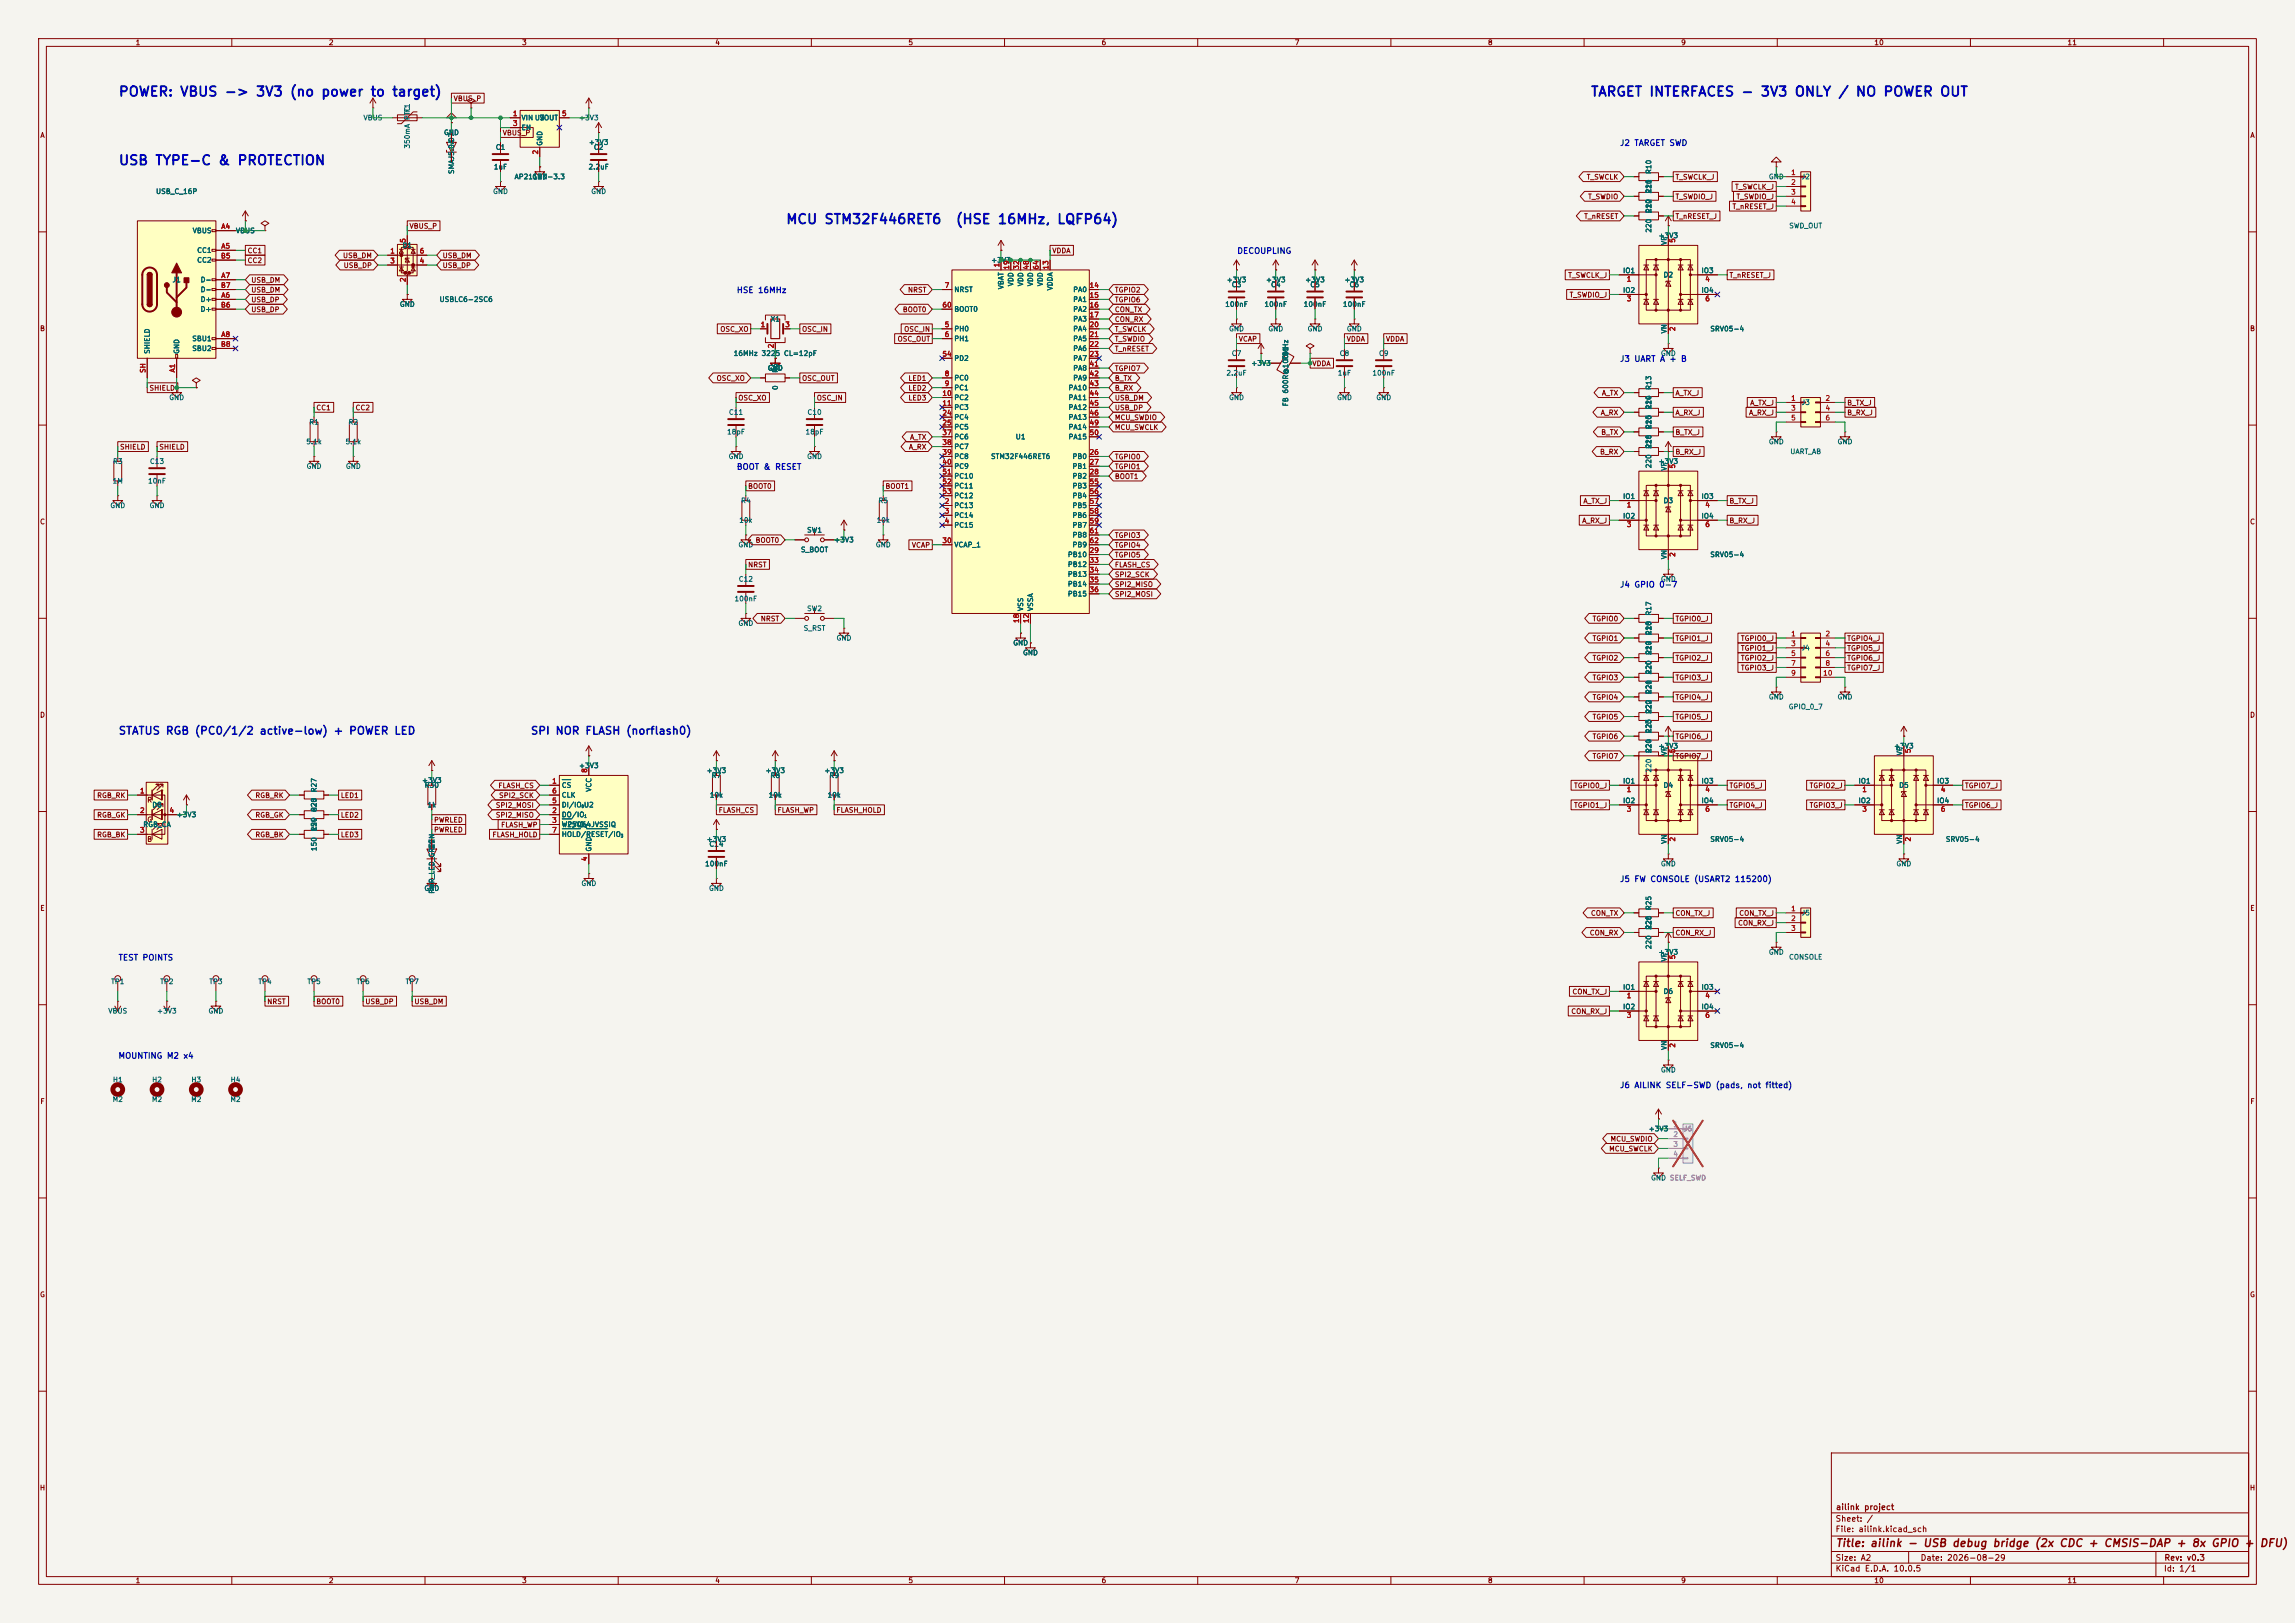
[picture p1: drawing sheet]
<svg xmlns="http://www.w3.org/2000/svg" width="594mm" height="420mm" viewBox="0 0 594 420" stroke-linecap="round" stroke-linejoin="round" font-family="sans-serif">
<defs><g id="words">
<g font-size="2.5" fill="#0000c2">
<text x="30.6" y="25.6">POWER: VBUS -&gt; 3V3 (no power to target)</text>
<text x="411.6" y="25.6">TARGET INTERFACES - 3V3 ONLY / NO POWER OUT</text>
<text x="30.6" y="43.4">USB TYPE-C &amp; PROTECTION</text>
<text x="203.3" y="58.6">MCU STM32F446RET6</text>
<text x="247.2" y="58.6">(HSE 16MHz, LQFP64)</text>
</g>
<g font-size="2" fill="#0000c2">
<text x="30.5" y="190.6">STATUS RGB (PC0/1/2 active-low) + POWER LED</text>
<text x="137.2" y="190.6">SPI NOR FLASH (norflash0)</text>
</g>
<g font-size="2" fill="#840000">
<text x="475" y="400.8">Title: ailink - USB debug bridge (2x CDC + CMSIS-DAP + 8x GPIO +</text>
<text x="584.7" y="400.8">DFU)</text>
</g>
<g font-size="1.5" fill="#0000c2">
<text x="419.1" y="38.1">J2 TARGET SWD</text>
<text x="320.1" y="66">DECOUPLING</text>
<text x="190.5" y="76.2">HSE 16MHz</text>
<text x="419.1" y="94">J3 UART A + B</text>
<text x="190.5" y="121.9">BOOT &amp; RESET</text>
<text x="419.1" y="152.4">J4 GPIO 0-7</text>
<text x="419.1" y="228.6">J5 FW CONSOLE (USART2 115200)</text>
<text x="30.5" y="248.9">TEST POINTS</text>
<text x="30.5" y="274.3">MOUNTING M2 x4</text>
<text x="419.1" y="281.9">J6 AILINK SELF-SWD (pads, not fitted)</text>
</g>
<g font-size="1.5" fill="#840000">
<text x="475" y="394.1">Sheet: /</text>
<text x="475.1" y="391.1">ailink project</text>
<text x="475" y="396.8">File: ailink.kicad_sch</text>
<text x="475" y="407">KiCad E.D.A. 10.0.5</text>
<text x="475" y="404.2">Size: A2</text>
<text x="497" y="404.2">Date: 2026-08-29</text>
<text x="560" y="407">Id: 1/1</text>
<text x="560.1" y="404.2">Rev: v0.3</text>
</g>
<g font-size="1.3" fill="#840000">
<text x="35" y="12">1</text>
<text x="85" y="12">2</text>
<text x="135" y="12">3</text>
<text x="185" y="12">4</text>
<text x="235" y="12">5</text>
<text x="285" y="12">6</text>
<text x="335" y="12">7</text>
<text x="385" y="12">8</text>
<text x="435" y="12">9</text>
<text x="485" y="12">10</text>
<text x="535" y="12">11</text>
<text x="117.3" y="26.5">VBUS_P</text>
<text x="10.3" y="36">A</text>
<text x="130" y="35.3">VBUS_P</text>
<text x="582.3" y="36">A</text>
<text x="410.5" y="46.8">T_SWCLK</text>
<text x="433.5" y="46.8">T_SWCLK_J</text>
<text x="410.9" y="51.9">T_SWDIO</text>
<text x="433.5" y="51.9">T_SWDIO_J</text>
<text x="448.9" y="49.3">T_SWCLK_J</text>
<text x="449.3" y="51.9">T_SWDIO_J</text>
<text x="105.9" y="59.5">VBUS_P</text>
<text x="409.9" y="56.9">T_nRESET</text>
<text x="433.5" y="56.9">T_nRESET_J</text>
<text x="448.3" y="54.4">T_nRESET_J</text>
<text x="63.9" y="65.8">CC1</text>
<text x="272.2" y="65.8">VDDA</text>
<text x="63.9" y="68.4">CC2</text>
<text x="88.6" y="67.1">USB_DM</text>
<text x="88.8" y="69.6">USB_DP</text>
<text x="114.4" y="69.6">USB_DP</text>
<text x="114.4" y="67.1">USB_DM</text>
<text x="64.9" y="73.4">USB_DM</text>
<text x="64.9" y="76">USB_DM</text>
<text x="234.9" y="76">NRST</text>
<text x="288.4" y="76">TGPIO2</text>
<text x="405.8" y="72.2">T_SWCLK_J</text>
<text x="406.1" y="77.3">T_SWDIO_J</text>
<text x="447.5" y="72.2">T_nRESET_J</text>
<text x="64.9" y="81.1">USB_DP</text>
<text x="64.9" y="78.5">USB_DP</text>
<text x="233.5" y="81.1">BOOT0</text>
<text x="288.4" y="81.1">CON_TX</text>
<text x="288.4" y="83.6">CON_RX</text>
<text x="288.4" y="78.5">TGPIO6</text>
<text x="10.2" y="86">B</text>
<text x="186.3" y="86.1">OSC_XO</text>
<text x="207.5" y="86.1">OSC_IN</text>
<text x="232.2" y="88.7">OSC_OUT</text>
<text x="233.9" y="86.1">OSC_IN</text>
<text x="288.4" y="86.1">T_SWCLK</text>
<text x="288.4" y="88.7">T_SWDIO</text>
<text x="320.5" y="88.7">VCAP</text>
<text x="348.4" y="88.7">VDDA</text>
<text x="358.6" y="88.7">VDDA</text>
<text x="582.2" y="86">B</text>
<text x="288.4" y="91.2">T_nRESET</text>
<text x="339.5" y="95">VDDA</text>
<text x="38.5" y="101.4">SHIELD</text>
<text x="185.3" y="98.8">OSC_XO</text>
<text x="207.5" y="98.8">OSC_OUT</text>
<text x="235" y="98.8">LED1</text>
<text x="235" y="101.4">LED2</text>
<text x="288.4" y="96.3">TGPIO7</text>
<text x="288.4" y="101.4">B_RX</text>
<text x="288.4" y="98.8">B_TX</text>
<text x="81.7" y="106.5">CC1</text>
<text x="91.9" y="106.5">CC2</text>
<text x="190.9" y="103.9">OSC_XO</text>
<text x="211.3" y="103.9">OSC_IN</text>
<text x="235" y="103.9">LED3</text>
<text x="288.4" y="103.9">USB_DM</text>
<text x="288.4" y="106.5">USB_DP</text>
<text x="414.2" y="107.7">A_RX</text>
<text x="414.5" y="102.7">A_TX</text>
<text x="433.5" y="102.7">A_TX_J</text>
<text x="433.5" y="107.7">A_RX_J</text>
<text x="452.6" y="107.7">A_RX_J</text>
<text x="452.9" y="105.2">A_TX_J</text>
<text x="478" y="105.2">B_TX_J</text>
<text x="478" y="107.7">B_RX_J</text>
<text x="288.4" y="109">MCU_SWDIO</text>
<text x="288.4" y="111.5">MCU_SWCLK</text>
<text x="414.3" y="112.8">B_TX</text>
<text x="433.5" y="112.8">B_TX_J</text>
<text x="30.9" y="116.6">SHIELD</text>
<text x="41.1" y="116.6">SHIELD</text>
<text x="235.1" y="116.6">A_RX</text>
<text x="235.4" y="114.1">A_TX</text>
<text x="288.4" y="119.2">TGPIO0</text>
<text x="414" y="117.9">B_RX</text>
<text x="433.5" y="117.9">B_RX_J</text>
<text x="288.4" y="121.7">TGPIO1</text>
<text x="288.4" y="124.2">BOOT1</text>
<text x="193.5" y="126.8">BOOT0</text>
<text x="229" y="126.8">BOOT1</text>
<text x="409.7" y="130.6">A_TX_J</text>
<text x="447.5" y="130.6">B_TX_J</text>
<text x="10.2" y="136">C</text>
<text x="409.4" y="135.7">A_RX_J</text>
<text x="447.5" y="135.7">B_RX_J</text>
<text x="582.2" y="136">C</text>
<text x="195.4" y="140.8">BOOT0</text>
<text x="235.9" y="142">VCAP</text>
<text x="288.4" y="139.5">TGPIO3</text>
<text x="288.4" y="142">TGPIO4</text>
<text x="193.5" y="147.1">NRST</text>
<text x="288.4" y="144.6">TGPIO5</text>
<text x="288.4" y="147.1">FLASH_CS</text>
<text x="288.4" y="149.6">SPI2_SCK</text>
<text x="288.4" y="152.2">SPI2_MISO</text>
<text x="288.4" y="154.7">SPI2_MOSI</text>
<text x="196.8" y="161.1">NRST</text>
<text x="412.1" y="161.1">TGPIO0</text>
<text x="433.5" y="161.1">TGPIO0_J</text>
<text x="412.1" y="166.2">TGPIO1</text>
<text x="433.5" y="166.2">TGPIO1_J</text>
<text x="450.4" y="166.2">TGPIO0_J</text>
<text x="478" y="166.2">TGPIO4_J</text>
<text x="412.1" y="171.2">TGPIO2</text>
<text x="433.5" y="171.2">TGPIO2_J</text>
<text x="450.4" y="173.8">TGPIO3_J</text>
<text x="450.4" y="171.2">TGPIO2_J</text>
<text x="450.4" y="168.7">TGPIO1_J</text>
<text x="478" y="173.8">TGPIO7_J</text>
<text x="478" y="171.2">TGPIO6_J</text>
<text x="478" y="168.7">TGPIO5_J</text>
<text x="412.1" y="176.3">TGPIO3</text>
<text x="433.5" y="176.3">TGPIO3_J</text>
<text x="10.2" y="186">D</text>
<text x="412.1" y="181.4">TGPIO4</text>
<text x="433.5" y="181.4">TGPIO4_J</text>
<text x="582.2" y="186">D</text>
<text x="412.1" y="186.5">TGPIO5</text>
<text x="412.1" y="191.6">TGPIO6</text>
<text x="433.5" y="191.6">TGPIO6_J</text>
<text x="433.5" y="186.5">TGPIO5_J</text>
<text x="412.1" y="196.6">TGPIO7</text>
<text x="433.5" y="196.6">TGPIO7_J</text>
<text x="25" y="206.8">RGB_RK</text>
<text x="38" y="208">R</text>
<text x="66" y="206.8">RGB_RK</text>
<text x="88.1" y="206.8">LED1</text>
<text x="128.2" y="209.3">SPI2_MOSI</text>
<text x="128.9" y="204.3">FLASH_CS</text>
<text x="129" y="206.8">SPI2_SCK</text>
<text x="407.3" y="209.3">TGPIO1_J</text>
<text x="407.3" y="204.3">TGPIO0_J</text>
<text x="447.5" y="204.3">TGPIO5_J</text>
<text x="447.5" y="209.3">TGPIO4_J</text>
<text x="468.2" y="209.3">TGPIO3_J</text>
<text x="468.2" y="204.3">TGPIO2_J</text>
<text x="508.4" y="209.3">TGPIO6_J</text>
<text x="508.4" y="204.3">TGPIO7_J</text>
<text x="25" y="211.9">RGB_GK</text>
<text x="38" y="213.1">G</text>
<text x="66" y="211.9">RGB_GK</text>
<text x="88.1" y="211.9">LED2</text>
<text x="112.2" y="215.7">PWRLED</text>
<text x="112.2" y="213.1">PWRLED</text>
<text x="128.2" y="211.9">SPI2_MISO</text>
<text x="129.6" y="214.4">FLASH_WP</text>
<text x="185.9" y="210.6">FLASH_CS</text>
<text x="201.1" y="210.6">FLASH_WP</text>
<text x="216.3" y="210.6">FLASH_HOLD</text>
<text x="25" y="217">RGB_BK</text>
<text x="38" y="218.1">B</text>
<text x="66" y="217">RGB_BK</text>
<text x="88.1" y="217">LED3</text>
<text x="127.3" y="217">FLASH_HOLD</text>
<text x="10.3" y="236">E</text>
<text x="411.6" y="237.3">CON_TX</text>
<text x="433.5" y="237.3">CON_TX_J</text>
<text x="449.7" y="239.8">CON_RX_J</text>
<text x="450" y="237.3">CON_TX_J</text>
<text x="582.3" y="236">E</text>
<text x="411.3" y="242.4">CON_RX</text>
<text x="433.5" y="242.4">CON_RX_J</text>
<text x="406.8" y="257.6">CON_TX_J</text>
<text x="69" y="260.1">NRST</text>
<text x="81.7" y="260.1">BOOT0</text>
<text x="94.4" y="260.1">USB_DP</text>
<text x="107.1" y="260.1">USB_DM</text>
<text x="406.5" y="262.7">CON_RX_J</text>
<text x="10.3" y="286">F</text>
<text x="582.3" y="286">F</text>
<text x="416.4" y="298.2">MCU_SWCLK</text>
<text x="416.7" y="295.7">MCU_SWDIO</text>
<text x="10.2" y="336">G</text>
<text x="582.2" y="336">G</text>
<text x="10.2" y="386">H</text>
<text x="582.2" y="386">H</text>
<text x="35" y="410">1</text>
<text x="85" y="410">2</text>
<text x="135" y="410">3</text>
<text x="185" y="410">4</text>
<text x="235" y="410">5</text>
<text x="285" y="410">6</text>
<text x="335" y="410">7</text>
<text x="385" y="410">8</text>
<text x="435" y="410">9</text>
<text x="485" y="410">10</text>
<text x="535" y="410">11</text>
</g>
<g font-size="1.3" fill="#006464">
<text x="106.4" y="29.2" transform="rotate(-90 106.4 29.2)">F1</text>
<text x="93.9" y="31.4">VBUS</text>
<text x="106.4" y="31.2" transform="rotate(-90 106.4 31.2)">PTC</text>
<text x="114.8" y="35.3">GND</text>
<text x="134.8" y="31.4">VIN U3</text>
<text x="134.8" y="34">EN</text>
<text x="139.6" y="31.4">VOUT</text>
<text x="149.7" y="31.4">+3V3</text>
<text x="106.4" y="38.6" transform="rotate(-90 106.4 38.6)">350mA</text>
<text x="117.8" y="36.9" transform="rotate(-90 117.8 36.9)">D7</text>
<text x="128.2" y="39.1">C1</text>
<text x="140.7" y="37.9" transform="rotate(-90 140.7 37.9)">GND</text>
<text x="152.3" y="37.8">+3V3</text>
<text x="153.6" y="39.1">C2</text>
<text x="117.8" y="45.2" transform="rotate(-90 117.8 45.2)">SMAJ5.0A</text>
<text x="127.7" y="44.1">1uF</text>
<text x="133" y="46.7">AP2112K-3.3</text>
<text x="137.6" y="46.7">GND</text>
<text x="152.2" y="44.1">2.2uF</text>
<text x="427.7" y="45.2" transform="rotate(-90 427.7 45.2)">R10</text>
<text x="457.7" y="46.7">GND</text>
<text x="466.1" y="46.7">J2</text>
<text x="40.2" y="50.5">USB_C_16P</text>
<text x="127.5" y="50.5">GND</text>
<text x="152.9" y="50.5">GND</text>
<text x="427.7" y="50.2" transform="rotate(-90 427.7 50.2)">R11</text>
<text x="427.7" y="50.2" transform="rotate(-90 427.7 50.2)">220</text>
<text x="427.7" y="55.3" transform="rotate(-90 427.7 55.3)">R12</text>
<text x="427.7" y="55.3" transform="rotate(-90 427.7 55.3)">220</text>
<text x="463" y="59.4">SWD_OUT</text>
<text x="49.7" y="60.7">VBUS</text>
<text x="50.9" y="65.7">CC1</text>
<text x="60.9" y="60.7">VBUS</text>
<text x="104" y="64.5">D1</text>
<text x="427.7" y="60.4" transform="rotate(-90 427.7 60.4)">220</text>
<text x="429.1" y="61.9">+3V3</text>
<text x="431.7" y="63.5" transform="rotate(-90 431.7 63.5)">VP</text>
<text x="50.9" y="68.3">CC2</text>
<text x="256.4" y="68.3">+3V3</text>
<text x="419.9" y="71">IO1</text>
<text x="440.3" y="71">IO3</text>
<text x="44.5" y="73.4">J1</text>
<text x="51.8" y="73.4">D-</text>
<text x="51.8" y="75.9">D-</text>
<text x="246.9" y="75.9">NRST</text>
<text x="260" y="75" transform="rotate(-90 260 75)">VBAT</text>
<text x="262.6" y="74.2" transform="rotate(-90 262.6 74.2)">VDD</text>
<text x="265.1" y="74.2" transform="rotate(-90 265.1 74.2)">VDD</text>
<text x="267.7" y="74.2" transform="rotate(-90 267.7 74.2)">VDD</text>
<text x="270.2" y="74.2" transform="rotate(-90 270.2 74.2)">VDD</text>
<text x="272.7" y="75.3" transform="rotate(-90 272.7 75.3)">VDDA</text>
<text x="277.6" y="75.9">PA0</text>
<text x="317.4" y="73.4">+3V3</text>
<text x="318.7" y="74.6">C3</text>
<text x="327.5" y="73.4">+3V3</text>
<text x="328.8" y="74.6">C4</text>
<text x="337.7" y="73.4">+3V3</text>
<text x="339" y="74.6">C5</text>
<text x="347.9" y="73.4">+3V3</text>
<text x="349.2" y="74.6">C6</text>
<text x="419.9" y="76.1">IO2</text>
<text x="430.4" y="72.1">D2</text>
<text x="440.3" y="76.1">IO4</text>
<text x="51.8" y="78.4">D+</text>
<text x="51.8" y="81">D+</text>
<text x="103.3" y="79.7">GND</text>
<text x="113.6" y="78.4">USBLC6-2SC6</text>
<text x="199.3" y="83.5">X1</text>
<text x="246.9" y="81">BOOT0</text>
<text x="277.6" y="78.4">PA1</text>
<text x="277.6" y="81">PA2</text>
<text x="277.6" y="83.5">PA3</text>
<text x="317" y="79.7">100nF</text>
<text x="327.1" y="79.7">100nF</text>
<text x="337.3" y="79.7">100nF</text>
<text x="347.5" y="79.7">100nF</text>
<text x="49.6" y="88.6">SBU1</text>
<text x="246.9" y="86.1">PH0</text>
<text x="246.9" y="88.6">PH1</text>
<text x="277.6" y="86.1">PA4</text>
<text x="277.6" y="88.6">PA5</text>
<text x="318" y="86.1">GND</text>
<text x="328.1" y="86.1">GND</text>
<text x="338.3" y="86.1">GND</text>
<text x="348.5" y="86.1">GND</text>
<text x="431.7" y="86.4" transform="rotate(-90 431.7 86.4)">VN</text>
<text x="442.5" y="86.1">SRV05-4</text>
<text x="39.1" y="91.7" transform="rotate(-90 39.1 91.7)">SHIELD</text>
<text x="46.7" y="91.7" transform="rotate(-90 46.7 91.7)">GND</text>
<text x="49.6" y="91.1">SBU2</text>
<text x="189.8" y="92.4">16MHz 3225 CL=12pF</text>
<text x="246.9" y="93.7">PD2</text>
<text x="277.6" y="91.1">PA6</text>
<text x="277.6" y="93.7">PA7</text>
<text x="318.7" y="92.4">C7</text>
<text x="323.7" y="94.9">+3V3</text>
<text x="333.7" y="93.4" transform="rotate(-90 333.7 93.4)">FB1</text>
<text x="346.6" y="92.4">C8</text>
<text x="356.8" y="92.4">C9</text>
<text x="429.7" y="92.4">GND</text>
<text x="198.6" y="96.2">GND</text>
<text x="201.6" y="101.1" transform="rotate(-90 201.6 101.1)">0</text>
<text x="201.6" y="96.6" transform="rotate(-90 201.6 96.6)">R6</text>
<text x="246.9" y="98.8">PC0</text>
<text x="246.9" y="101.3">PC1</text>
<text x="276.4" y="101.3">PA10</text>
<text x="277.6" y="96.2">PA8</text>
<text x="277.6" y="98.8">PA9</text>
<text x="317.3" y="97.5">2.2uF</text>
<text x="346.1" y="97.5">1uF</text>
<text x="355.1" y="97.5">100nF</text>
<text x="427.7" y="101" transform="rotate(-90 427.7 101)">R13</text>
<text x="43.7" y="103.8">GND</text>
<text x="188.5" y="107.6">C11</text>
<text x="208.8" y="107.6">C10</text>
<text x="246.9" y="103.8">PC2</text>
<text x="246.9" y="106.4">PC3</text>
<text x="276.4" y="103.8">PA11</text>
<text x="276.4" y="106.4">PA12</text>
<text x="318" y="103.8">GND</text>
<text x="333.7" y="105.3" transform="rotate(-90 333.7 105.3)">FB 600R@100MHz</text>
<text x="345.9" y="103.8">GND</text>
<text x="356.1" y="103.8">GND</text>
<text x="427.7" y="106.1" transform="rotate(-90 427.7 106.1)">R14</text>
<text x="427.7" y="106.1" transform="rotate(-90 427.7 106.1)">220</text>
<text x="466.1" y="105.1">J3</text>
<text x="79.9" y="110.2">R1</text>
<text x="90.1" y="110.2">R2</text>
<text x="188" y="112.7">18pF</text>
<text x="208.4" y="112.7">18pF</text>
<text x="246.9" y="108.9">PC4</text>
<text x="246.9" y="111.5">PC5</text>
<text x="246.9" y="114">PC6</text>
<text x="262.8" y="114">U1</text>
<text x="276.4" y="108.9">PA13</text>
<text x="276.4" y="111.5">PA14</text>
<text x="276.4" y="114">PA15</text>
<text x="427.7" y="111.2" transform="rotate(-90 427.7 111.2)">R15</text>
<text x="427.7" y="111.2" transform="rotate(-90 427.7 111.2)">220</text>
<text x="79.1" y="115.3">5.1k</text>
<text x="89.3" y="115.3">5.1k</text>
<text x="188.4" y="119.1">GND</text>
<text x="208.8" y="119.1">GND</text>
<text x="246.9" y="116.5">PC7</text>
<text x="246.9" y="119.1">PC8</text>
<text x="256.4" y="119.1">STM32F446RET6</text>
<text x="277.5" y="119.1">PB0</text>
<text x="427.7" y="116.3" transform="rotate(-90 427.7 116.3)">R16</text>
<text x="427.7" y="116.2" transform="rotate(-90 427.7 116.2)">220</text>
<text x="457.7" y="115.3">GND</text>
<text x="463.2" y="117.8">UART_AB</text>
<text x="475.5" y="115.3">GND</text>
<text x="29" y="125.4">1M</text>
<text x="29.1" y="120.3">R3</text>
<text x="38.2" y="125.4">10nF</text>
<text x="38.7" y="120.3">C13</text>
<text x="79.2" y="121.6">GND</text>
<text x="89.4" y="121.6">GND</text>
<text x="246.9" y="121.6">PC9</text>
<text x="246.9" y="124.2">PC10</text>
<text x="277.5" y="121.6">PB1</text>
<text x="277.5" y="124.2">PB2</text>
<text x="427.7" y="121.3" transform="rotate(-90 427.7 121.3)">220</text>
<text x="429.1" y="120.3">+3V3</text>
<text x="431.7" y="122" transform="rotate(-90 431.7 122)">VP</text>
<text x="28.4" y="131.8">GND</text>
<text x="38.6" y="131.8">GND</text>
<text x="191.7" y="130.5">R4</text>
<text x="227.2" y="130.5">R5</text>
<text x="246.9" y="131.8">PC13</text>
<text x="246.9" y="126.7">PC11</text>
<text x="246.9" y="129.2">PC12</text>
<text x="277.5" y="126.7">PB3</text>
<text x="277.5" y="129.2">PB4</text>
<text x="277.5" y="131.8">PB5</text>
<text x="419.9" y="129.4">IO1</text>
<text x="430.4" y="130.5">D3</text>
<text x="440.3" y="129.4">IO3</text>
<text x="191.2" y="135.6">10k</text>
<text x="226.7" y="135.6">10k</text>
<text x="246.9" y="134.3">PC14</text>
<text x="246.9" y="136.9">PC15</text>
<text x="277.5" y="134.3">PB6</text>
<text x="277.5" y="136.9">PB7</text>
<text x="419.9" y="134.5">IO2</text>
<text x="440.3" y="134.5">IO4</text>
<text x="191" y="141.9">GND</text>
<text x="207.2" y="143.2">S_BOOT</text>
<text x="208.8" y="138.1">SW1</text>
<text x="215.8" y="140.7">+3V3</text>
<text x="226.5" y="141.9">GND</text>
<text x="246.9" y="141.9">VCAP_1</text>
<text x="277.5" y="139.4">PB8</text>
<text x="277.5" y="141.9">PB9</text>
<text x="276.2" y="144.5">PB10</text>
<text x="276.2" y="147">PB12</text>
<text x="276.2" y="149.6">PB13</text>
<text x="431.7" y="144.8" transform="rotate(-90 431.7 144.8)">VN</text>
<text x="442.5" y="144.5">SRV05-4</text>
<text x="190" y="155.9">100nF</text>
<text x="191.1" y="150.8">C12</text>
<text x="276.2" y="152.1">PB14</text>
<text x="276.2" y="154.6">PB15</text>
<text x="429.7" y="150.8">GND</text>
<text x="208.8" y="158.4">SW2</text>
<text x="265.1" y="158.3" transform="rotate(-90 265.1 158.3)">VSS</text>
<text x="267.7" y="158.3" transform="rotate(-90 267.7 158.3)">VSSA</text>
<text x="427.7" y="159.5" transform="rotate(-90 427.7 159.5)">R17</text>
<text x="191" y="162.3">GND</text>
<text x="207.9" y="163.5">S_RST</text>
<text x="216.4" y="166.1">GND</text>
<text x="262.1" y="167.3">GND</text>
<text x="427.7" y="164.5" transform="rotate(-90 427.7 164.5)">R18</text>
<text x="427.7" y="164.5" transform="rotate(-90 427.7 164.5)">220</text>
<text x="264.6" y="169.9">GND</text>
<text x="427.7" y="169.6" transform="rotate(-90 427.7 169.6)">R19</text>
<text x="427.7" y="169.6" transform="rotate(-90 427.7 169.6)">220</text>
<text x="466.1" y="168.6">J4</text>
<text x="427.7" y="179.8" transform="rotate(-90 427.7 179.8)">R21</text>
<text x="427.7" y="179.7" transform="rotate(-90 427.7 179.7)">220</text>
<text x="427.7" y="174.7" transform="rotate(-90 427.7 174.7)">R20</text>
<text x="427.7" y="174.7" transform="rotate(-90 427.7 174.7)">R</text>
<text x="427.7" y="174.7" transform="rotate(-90 427.7 174.7)">220</text>
<text x="427.7" y="184.9" transform="rotate(-90 427.7 184.9)">R22</text>
<text x="427.7" y="184.8" transform="rotate(-90 427.7 184.8)">220</text>
<text x="457.7" y="181.3">GND</text>
<text x="462.8" y="183.8">GPIO_0_7</text>
<text x="475.5" y="181.3">GND</text>
<text x="427.7" y="189.9" transform="rotate(-90 427.7 189.9)">R23</text>
<text x="427.7" y="189.9" transform="rotate(-90 427.7 189.9)">R</text>
<text x="427.7" y="189.9" transform="rotate(-90 427.7 189.9)">220</text>
<text x="427.7" y="187.5" transform="rotate(-90 427.7 187.5)">3</text>
<text x="427.7" y="195" transform="rotate(-90 427.7 195)">R24</text>
<text x="427.7" y="195" transform="rotate(-90 427.7 195)">220</text>
<text x="429.1" y="194">+3V3</text>
<text x="431.7" y="195.6" transform="rotate(-90 431.7 195.6)">VP</text>
<text x="490.1" y="194">+3V3</text>
<text x="492.6" y="195.6" transform="rotate(-90 492.6 195.6)">VP</text>
<text x="109.1" y="202.9">+3V3</text>
<text x="149.7" y="199.1">+3V3</text>
<text x="182.8" y="200.4">+3V3</text>
<text x="184.1" y="201.6">R7</text>
<text x="198" y="200.4">+3V3</text>
<text x="199.3" y="201.6">R8</text>
<text x="213.2" y="200.4">+3V3</text>
<text x="214.5" y="201.6">R9</text>
<text x="419.9" y="203.1">IO1</text>
<text x="427.7" y="200.1" transform="rotate(-90 427.7 200.1)">220</text>
<text x="440.3" y="203.1">IO3</text>
<text x="480.9" y="203.1">IO1</text>
<text x="501.2" y="203.1">IO3</text>
<text x="39.3" y="209.2">D8</text>
<text x="82.2" y="205.2" transform="rotate(-90 82.2 205.2)">R27</text>
<text x="109.8" y="204.2">R30</text>
<text x="110.5" y="209.2">1k</text>
<text x="145.3" y="204.2">CS</text>
<text x="145.3" y="209.2">DI/IO U2</text>
<text x="145.3" y="206.7">CLK</text>
<text x="153.4" y="205" transform="rotate(-90 153.4 205)">VCC</text>
<text x="183.6" y="206.7">10k</text>
<text x="198.8" y="206.7">10k</text>
<text x="214" y="206.7">10k</text>
<text x="419.9" y="208.1">IO2</text>
<text x="430.4" y="204.2">D4</text>
<text x="440.3" y="208.1">IO4</text>
<text x="480.9" y="208.1">IO2</text>
<text x="491.4" y="204.2">D5</text>
<text x="501.2" y="208.1">IO4</text>
<text x="36.9" y="214.3">RGB_CA</text>
<text x="45.6" y="211.8">+3V3</text>
<text x="82.2" y="215.3" transform="rotate(-90 82.2 215.3)">R29</text>
<text x="82.2" y="215.3" transform="rotate(-90 82.2 215.3)">150</text>
<text x="82.2" y="210.3" transform="rotate(-90 82.2 210.3)">R28</text>
<text x="82.2" y="210.2" transform="rotate(-90 82.2 210.2)">620</text>
<text x="145.3" y="214.3">W25Q64JVSSIQ</text>
<text x="145.3" y="211.8">DO/IO</text>
<text x="145.3" y="214.3">WP/IO</text>
<text x="82.2" y="220.4" transform="rotate(-90 82.2 220.4)">150</text>
<text x="112.7" y="219.8" transform="rotate(-90 112.7 219.8)">D9</text>
<text x="145.3" y="216.9">HOLD/RESET/IO</text>
<text x="153.4" y="220.5" transform="rotate(-90 153.4 220.5)">GND</text>
<text x="182.8" y="218.1">+3V3</text>
<text x="183.4" y="219.4">C14</text>
<text x="431.7" y="218.5" transform="rotate(-90 431.7 218.5)">VN</text>
<text x="442.5" y="218.1">SRV05-4</text>
<text x="492.6" y="218.5" transform="rotate(-90 492.6 218.5)">VN</text>
<text x="503.5" y="218.1">SRV05-4</text>
<text x="182.4" y="224.5">100nF</text>
<text x="429.7" y="224.5">GND</text>
<text x="490.7" y="224.5">GND</text>
<text x="109.7" y="230.8">GND</text>
<text x="112.7" y="231.4" transform="rotate(-90 112.7 231.4)">PWR_LED_GREEN</text>
<text x="150.3" y="229.6">GND</text>
<text x="183.4" y="230.8">GND</text>
<text x="427.7" y="238.3" transform="rotate(-90 427.7 238.3)">6</text>
<text x="427.7" y="235.7" transform="rotate(-90 427.7 235.7)">R25</text>
<text x="466.1" y="237.2">J5</text>
<text x="427.7" y="245.8" transform="rotate(-90 427.7 245.8)">220</text>
<text x="427.7" y="240.7" transform="rotate(-90 427.7 240.7)">R26</text>
<text x="427.7" y="240.7" transform="rotate(-90 427.7 240.7)">R</text>
<text x="427.7" y="240.7" transform="rotate(-90 427.7 240.7)">220</text>
<text x="429.1" y="247.3">+3V3</text>
<text x="431.7" y="249" transform="rotate(-90 431.7 249)">VP</text>
<text x="457.7" y="247.3">GND</text>
<text x="462.9" y="248.6">CONSOLE</text>
<text x="28.6" y="255">TP1</text>
<text x="41.3" y="255">TP2</text>
<text x="54" y="255">TP3</text>
<text x="66.7" y="255">TP4</text>
<text x="79.4" y="255">TP5</text>
<text x="92.1" y="255">TP6</text>
<text x="104.8" y="255">TP7</text>
<text x="419.9" y="256.4">IO1</text>
<text x="430.4" y="257.5">D6</text>
<text x="440.3" y="256.4">IO3</text>
<text x="27.9" y="262.6">VBUS</text>
<text x="40.5" y="262.6">+3V3</text>
<text x="53.8" y="262.6">GND</text>
<text x="419.9" y="261.5">IO2</text>
<text x="440.3" y="261.5">IO4</text>
<text x="431.7" y="271.8" transform="rotate(-90 431.7 271.8)">VN</text>
<text x="442.5" y="271.5">SRV05-4</text>
<text x="29.1" y="280.4">H1</text>
<text x="39.2" y="280.4">H2</text>
<text x="49.4" y="280.4">H3</text>
<text x="59.6" y="280.4">H4</text>
<text x="429.7" y="277.8">GND</text>
<text x="29" y="285.4">M2</text>
<text x="39.2" y="285.4">M2</text>
<text x="49.3" y="285.4">M2</text>
<text x="59.5" y="285.4">M2</text>
<text x="426.6" y="293.1">+3V3</text>
<text x="427.2" y="305.8">GND SELF_SWD</text>
</g>
<g font-size="1.3" fill="#a90000">
<text x="132.6" y="30.3">1</text>
<text x="132.6" y="32.9">3</text>
<text x="145.3" y="30.3">5</text>
<text x="139.6" y="40.1" transform="rotate(-90 139.6 40.1)">2</text>
<text x="463.5" y="45.6">1</text>
<text x="463.5" y="48.1">2</text>
<text x="463.5" y="50.7">3</text>
<text x="463.5" y="53.2">4</text>
<text x="57.1" y="59.6">A4</text>
<text x="57.1" y="64.6">A5</text>
<text x="100.9" y="65.9">1</text>
<text x="105.3" y="63" transform="rotate(-90 105.3 63)">5</text>
<text x="108.5" y="65.9">6</text>
<text x="433.9" y="63" transform="rotate(-90 433.9 63)">5</text>
<text x="57.1" y="67.2">B5</text>
<text x="100.9" y="68.4">3</text>
<text x="108.5" y="68.4">4</text>
<text x="258.9" y="69.3" transform="rotate(-90 258.9 69.3)">1</text>
<text x="261.5" y="69.9" transform="rotate(-90 261.5 69.9)">19</text>
<text x="264" y="69.9" transform="rotate(-90 264 69.9)">32</text>
<text x="266.6" y="69.9" transform="rotate(-90 266.6 69.9)">48</text>
<text x="269.1" y="69.9" transform="rotate(-90 269.1 69.9)">64</text>
<text x="271.6" y="69.9" transform="rotate(-90 271.6 69.9)">13</text>
<text x="57.1" y="74.8">B7</text>
<text x="57.1" y="77.3">A6</text>
<text x="57.1" y="72.3">A7</text>
<text x="105.3" y="73.1" transform="rotate(-90 105.3 73.1)">2</text>
<text x="244.4" y="74.8">7</text>
<text x="281.9" y="74.8">14</text>
<text x="281.9" y="77.3">15</text>
<text x="420.9" y="73.2">1</text>
<text x="441.2" y="73.2">4</text>
<text x="57.1" y="79.9">B6</text>
<text x="243.8" y="79.9">60</text>
<text x="281.9" y="79.9">16</text>
<text x="281.9" y="82.4">17</text>
<text x="420.9" y="78.3">3</text>
<text x="441.2" y="78.3">6</text>
<text x="57.1" y="87.5">A8</text>
<text x="196.8" y="85">1</text>
<text x="203.1" y="85">3</text>
<text x="244.4" y="85">5</text>
<text x="244.4" y="87.5">6</text>
<text x="281.9" y="85">20</text>
<text x="281.9" y="87.5">21</text>
<text x="433.9" y="85.8" transform="rotate(-90 433.9 85.8)">2</text>
<text x="57.1" y="90">B8</text>
<text x="200.5" y="90.3" transform="rotate(-90 200.5 90.3)">2</text>
<text x="243.8" y="92.6">54</text>
<text x="281.9" y="90">22</text>
<text x="281.9" y="92.6">23</text>
<text x="281.9" y="95.1">41</text>
<text x="38" y="96.6" transform="rotate(-90 38 96.6)">SH</text>
<text x="45.6" y="96.5" transform="rotate(-90 45.6 96.5)">A1</text>
<text x="244.4" y="97.7">8</text>
<text x="244.4" y="100.2">9</text>
<text x="281.9" y="97.7">42</text>
<text x="281.9" y="100.2">43</text>
<text x="243.8" y="102.7">10</text>
<text x="243.8" y="105.3">11</text>
<text x="243.8" y="107.8">24</text>
<text x="281.9" y="102.7">44</text>
<text x="281.9" y="105.3">45</text>
<text x="281.9" y="107.8">46</text>
<text x="463.5" y="104">1</text>
<text x="463.5" y="106.5">3</text>
<text x="472.3" y="104">2</text>
<text x="472.3" y="106.5">4</text>
<text x="243.8" y="110.4">25</text>
<text x="243.8" y="112.9">37</text>
<text x="281.9" y="110.4">49</text>
<text x="281.9" y="112.9">50</text>
<text x="463.5" y="109.1">5</text>
<text x="472.3" y="109.1">6</text>
<text x="243.8" y="115.4">38</text>
<text x="243.8" y="118">39</text>
<text x="281.9" y="118">26</text>
<text x="243.8" y="120.5">40</text>
<text x="243.8" y="123.1">51</text>
<text x="243.8" y="125.6">52</text>
<text x="281.9" y="120.5">27</text>
<text x="281.9" y="123.1">28</text>
<text x="281.9" y="125.6">55</text>
<text x="433.9" y="121.4" transform="rotate(-90 433.9 121.4)">5</text>
<text x="243.8" y="128.1">53</text>
<text x="244.4" y="130.7">2</text>
<text x="281.9" y="128.1">56</text>
<text x="281.9" y="130.7">57</text>
<text x="420.9" y="131.6">1</text>
<text x="441.2" y="131.6">4</text>
<text x="244.4" y="133.2">3</text>
<text x="244.4" y="135.8">4</text>
<text x="281.9" y="133.2">58</text>
<text x="281.9" y="135.8">59</text>
<text x="420.9" y="136.7">3</text>
<text x="441.2" y="136.7">6</text>
<text x="243.8" y="140.8">30</text>
<text x="281.9" y="143.4">29</text>
<text x="281.9" y="138.3">61</text>
<text x="281.9" y="140.8">62</text>
<text x="281.9" y="145.9">33</text>
<text x="281.9" y="148.5">34</text>
<text x="433.9" y="144.2" transform="rotate(-90 433.9 144.2)">2</text>
<text x="281.9" y="151">35</text>
<text x="281.9" y="153.5">36</text>
<text x="264" y="161.4" transform="rotate(-90 264 161.4)">18</text>
<text x="266.6" y="161.4" transform="rotate(-90 266.6 161.4)">12</text>
<text x="463.5" y="165">1</text>
<text x="463.5" y="167.5">3</text>
<text x="472.3" y="165">2</text>
<text x="472.3" y="167.5">4</text>
<text x="463.5" y="170">5</text>
<text x="463.5" y="172.6">7</text>
<text x="472.3" y="170">6</text>
<text x="472.3" y="172.6">8</text>
<text x="463.5" y="175.1">9</text>
<text x="471.7" y="175.1">10</text>
<text x="433.9" y="195" transform="rotate(-90 433.9 195)">5</text>
<text x="494.8" y="195" transform="rotate(-90 494.8 195)">5</text>
<text x="142.8" y="203.1">1</text>
<text x="152.3" y="200.1" transform="rotate(-90 152.3 200.1)">8</text>
<text x="36.1" y="205.6">1</text>
<text x="142.8" y="208.1">5</text>
<text x="142.8" y="205.6">6</text>
<text x="420.9" y="205.3">1</text>
<text x="441.2" y="205.3">4</text>
<text x="481.9" y="205.3">1</text>
<text x="502.2" y="205.3">4</text>
<text x="36.1" y="210.7">2</text>
<text x="36.1" y="215.8">3</text>
<text x="43.7" y="210.7">4</text>
<text x="142.8" y="210.7">2</text>
<text x="142.8" y="213.2">3</text>
<text x="142.8" y="215.8">7</text>
<text x="420.9" y="210.3">3</text>
<text x="441.2" y="210.3">6</text>
<text x="481.9" y="210.3">3</text>
<text x="502.2" y="210.3">6</text>
<text x="433.9" y="217.9" transform="rotate(-90 433.9 217.9)">2</text>
<text x="494.8" y="217.9" transform="rotate(-90 494.8 217.9)">2</text>
<text x="152.3" y="223" transform="rotate(-90 152.3 223)">4</text>
<text x="463.5" y="236.1">1</text>
<text x="463.5" y="238.6">2</text>
<text x="463.5" y="241.2">3</text>
<text x="433.9" y="248.4" transform="rotate(-90 433.9 248.4)">5</text>
<text x="420.9" y="258.6">1</text>
<text x="420.9" y="263.7">3</text>
<text x="441.2" y="258.6">4</text>
<text x="441.2" y="263.7">6</text>
<text x="433.9" y="271.2" transform="rotate(-90 433.9 271.2)">2</text>
</g>
<g font-size="1.3" fill="#a5a4a2">
<text x="433" y="292">1</text>
<text x="433" y="294.5">2</text>
<text x="433" y="297">3</text>
<text x="433" y="299.6">4</text>
</g>
<g font-size="1.3" fill="#939391">
<text x="435.7" y="293.1">J6</text>
<text x="432.1" y="305.8">SELF_SWD</text>
</g>
<g font-size=".8" fill="#006464">
<text x="150.5" y="209.3">0</text>
<text x="151.2" y="211.8">1</text>
<text x="151.3" y="214.3">2</text>
<text x="160.6" y="216.9">3</text>
</g>
</g></defs>
<path d="M0 0h594v420h-594z" fill="#f5f4ef" stroke="#f5f4ef" stroke-width=".26"/>
<g fill="none" stroke="#840000" stroke-width=".26">
<path d="M10 10h574v400h-574zM12 12h570v396h-570zM60 10v2M110 10v2M160 10v2M210 10v2M260 10v2M310 10v2M360 10v2M410 10v2M460 10v2M510 10v2"/>
<path d="M560 10v2M459.7 41.9h1.3l-1.3-1.3-1.2 1.3h1.2v1.3M459.7 43.2h.1M10 60h2M582 60h2M10 110h2M582 110h2M10 160h2M582 160h2M10 210h2M582 210h2M10 260h2"/>
<path d="M582 260h2M10 310h2M582 310h2M10 360h2M474 376h108v32h-108zM582 360h2M474 397.5h108M474 391.5h108M60 408v2M110 408v2M160 408v2M210 408v2"/>
<path d="M260 408v2M310 408v2M360 408v2M410 408v2M460 408v2M474 404.5h108M474 401.5h108M494 401.5v3M510 408v2M558 401.5v6.5M560 408v2"/>
</g>
<path d="M424.2 63.5h15.2v20.3h-15.2z" fill="#ffffc2"/>
<g fill="none" stroke="#840000" stroke-width=".26">
<path d="M419.1 71.1h9.5M419.1 76.2h7M424.2 63.5h15.2v20.3h-15.2zM425.4 68.6h1.3M425.4 77.5h1.3M426.1 67.2h11.4v13.1h-11.4zM426.1 68.6l.6 1.3h-1.3zM426.1 77.5l.6 1.2h-1.3zM428 68.6h1.3M428 77.5h1.3M428.6 68.6l.7 1.3h-1.3zM428.6 77.5l.7 1.2h-1.3z"/>
<path d="M428.6 67.2v13.1M431.8 72.8l.6 1.2h-1.2zM431.8 61v25.4M432.4 72.8h-1.2v.2M434.3 68.6h1.3M434.3 77.5h1.3M435 68.6l.6 1.3h-1.3zM435 77.5l.6 1.2h-1.3zM435 67.2v13.1M435 76.2h9.5M436.9 68.6h1.2M436.9 77.5h1.2"/>
<path d="M437.5 68.6l.6 1.3h-1.2zM437.5 77.5l.6 1.2h-1.2zM437.5 71.1h7"/>
</g>
<g fill="#840000" stroke="#840000" stroke-width=".26">
<circle cx="426.1" cy="76.2" r=".28"/>
<circle cx="428.6" cy="67.2" r=".28"/>
<circle cx="428.6" cy="71.1" r=".28"/>
<circle cx="428.6" cy="80.3" r=".28"/>
<circle cx="431.8" cy="67.2" r=".28"/>
<circle cx="431.8" cy="80.3" r=".28"/>
<circle cx="435" cy="67.2" r=".28"/>
<circle cx="435" cy="76.2" r=".28"/>
<circle cx="435" cy="80.3" r=".28"/>
<circle cx="437.5" cy="71.1" r=".28"/>
</g>
<path d="M466.1 44.5h2.5v10.1h-2.5z" fill="#ffffc2"/>
<g fill="none" stroke="#840000" stroke-width=".26">
<path d="M96.5 27.9h.1M96.5 25.4l-.7 1.3M96.5 25.4l.8 1.3M96.5 25.4v2.5M101.6 30.5h7.6M102.9 29.7h5v1.5h-5zM107.9 29h-1l-3 3h-1M154.9 47v1.3h1.3l-1.3 1.2-1.2-1.2h1.2M154.9 47h.1M422.9 45.7h1.3M422.9 50.8h1.3M422.9 55.9h1.3"/>
<path d="M424.2 44.7h5.1v2h-5.1zM424.2 54.9h5.1v2h-5.1zM424.2 49.8h5.1v2h-5.1zM429.3 45.7h1.2M429.3 50.8h1.2M429.3 55.9h1.2M431.8 58.4h.1M431.8 55.9l-.8 1.3M431.8 55.9l.8 1.3M431.8 55.9v2.5M462.3 45.7h3.8M462.3 48.3h3.8"/>
<path d="M462.3 50.8h3.8M462.3 53.3h3.8M466.1 44.5h2.5v10.1h-2.5zM466.1 45.6h1.3v.2h-1.3zM466.1 48.1h1.3v.3h-1.3zM466.1 50.7h1.3v.2h-1.3zM466.1 53.2h1.3v.3h-1.3zM259.1 64.8h.1M259.1 62.2l-.8 1.3M259.1 62.2l.7 1.3M259.1 62.2v2.6M477.5 111.8v1.2h1.3l-1.3 1.3-1.3-1.3h1.3"/>
<path d="M477.5 111.8h.1M192 129.5h2.1v5.1h-2.1zM193 138.4v1.3h1.3l-1.3 1.3-1.2-1.3h1.2M193 138.4h.1M193 128.3v1.2M193 134.6v1.3M193 158.8v1.2h1.3l-1.3 1.3-1.2-1.3h1.2M193 158.8h.1M193 148.6v2.8M193 153.4v2.8M208.3 158.8h5.1M210.8 157v1.8"/>
<path d="M205.7 160h2.6M213.4 160h2.5M218.4 162.6v1.2h1.3l-1.3 1.3-1.2-1.3h1.2M218.4 162.6h.1M200.7 196.9h.1M200.7 194.3l-.8 1.3M200.7 194.3l.7 1.3M200.7 194.3v2.6M200.7 199.4v1.3M215.9 196.9h.1M215.9 194.3l-.8 1.3M215.9 194.3l.8 1.3"/>
<path d="M215.9 194.3v2.6M215.9 199.4v1.3M77.5 215.9h1.2M77.5 210.8h1.2M77.5 205.7h1.2M78.7 214.9h5.1v2h-5.1zM78.7 209.8h5.1v2h-5.1zM78.7 204.7h5.1v2.1h-5.1zM83.8 215.9h1.3M83.8 210.8h1.3M83.8 205.7h1.3M110.5 219.7h2.5l-1.2 2.6z"/>
<path d="M111.8 217.2v7.6M199.6 200.7h2.1v5h-2.1zM200.7 205.7v1.3M214.9 200.7h2v5h-2zM215.9 205.7v1.3M110.5 222.3h2.5M111.8 227.3v1.3h1.2l-1.2 1.3-1.3-1.3h1.3M111.8 227.3h.1M112.5 224l1.5 1.6v-.8v.8h-.7M112.5 222.8l1.5 1.5v-.8v.8h-.7M431.8 221v1.3h1.3l-1.3 1.2-1.3-1.2h1.3M431.8 221h.1"/>
<path d="M431.8 274.3v1.3h1.3l-1.3 1.3-1.3-1.3h1.3M431.8 274.3h.1"/>
<circle cx="208.8" cy="160" r=".51"/>
<circle cx="212.9" cy="160" r=".51"/>
</g>
<path d="M191 151.6h4.1M191 153.2h4.1" fill="none" stroke="#840000" stroke-width=".51"/>
<path d="M466.1 102.9h5.1v7.6h-5.1z" fill="#ffffc2"/>
<g fill="none" stroke="#840000" stroke-width=".26">
<path d="M152.4 27.9h.1M152.4 25.4l-.8 1.3M152.4 25.4l.8 1.3M152.4 25.4v2.5M459.7 111.8v1.2h1.3l-1.3 1.3-1.2-1.3h1.2M459.7 111.8h.1M462.3 104.1h3.8M462.3 106.7h3.8M462.3 109.2h3.8M466.1 102.9h5.1v7.6h-5.1zM466.1 104h1.3v.3h-1.3zM466.1 106.6h1.3v.2h-1.3z"/>
<path d="M466.1 109.1h1.3v.2h-1.3zM469.9 104h1.3v.3h-1.3zM469.9 106.6h1.3v.2h-1.3zM469.9 109.1h1.3v.2h-1.3zM471.2 104.1h3.8M471.2 106.7h3.8M471.2 109.2h3.8M429.3 302.3v1.2h1.2l-1.2 1.3-1.3-1.3h1.3M429.3 302.3h.1"/>
</g>
<path d="M134.6 28.6h10.2v9.5h-10.2z" fill="#ffffc2"/>
<g fill="none" stroke="#840000" stroke-width=".26">
<path d="M132.1 30.5h2.5M132.1 33h2.5M134.6 28.6h10.2v9.5h-10.2zM139.7 38.1v2.5M144.8 30.5h2.5M154.9 34.3h.1M154.9 31.8l-.7 1.2M154.9 31.8l.8 1.2M154.9 31.8v2.5M429.3 289.6h.1M429.3 287l-.8 1.3M429.3 287l.7 1.3"/>
<path d="M429.3 287v2.6"/>
</g>
<path d="M435.6 290.8h2.5v10.2h-2.5z" fill="#ebeae8"/>
<path d="M431.8 292.1h3.8M431.8 294.6h3.8M431.8 297.2h3.8M431.8 299.7h3.8M435.6 290.8h2.5v10.2h-2.5zM435.6 292h1.3v.2h-1.3zM435.6 294.5h1.3v.3h-1.3zM435.6 297.1h1.3v.2h-1.3zM435.6 299.6h1.3v.2h-1.3z" fill="none" stroke="#9c9b98" stroke-width=".26"/>
<path d="M433 290l7.7 11.8M440.7 290l-7.7 11.8" fill="none" stroke="#e12e31" stroke-width=".46"/>
<path d="M152.9 39.9h4.1M152.9 41.4h4.1" fill="none" stroke="#840000" stroke-width=".51"/>
<path d="M154.9 36.8v2.8M154.9 41.7v2.8" fill="none" stroke="#840000" stroke-width=".26"/>
<path d="M424.2 248.9h15.2v20.3h-15.2z" fill="#ffffc2"/>
<g fill="none" stroke="#840000" stroke-width=".26">
<path d="M111.8 199.4h.1M111.8 196.9v2.5M111.8 196.9l-.8 1.2M111.8 196.9l.7 1.2M110.7 203.2h2.1v5.1h-2.1zM111.8 201.9v1.3M111.8 208.3v1.3M94 254v2.5M419.1 256.5h9.5M422.9 241.3h1.3M424.2 248.9h15.2v20.3h-15.2zM424.2 240.3h5.1v2h-5.1z"/>
<path d="M425.4 254h1.3M426.1 252.6h11.4v13.1h-11.4zM426.1 254l.6 1.3h-1.3zM428 254h1.3M428.6 254l.7 1.3h-1.3zM428.6 252.6v13.1M429.3 241.3h1.2M431.8 258.2l.6 1.3h-1.2zM431.8 243.8h.1M431.8 241.3v2.5M431.8 246.4v25.4M431.8 241.3l-.8 1.3"/>
<path d="M431.8 241.3l.8 1.3M432.4 258.2h-1.2v.2M434.3 254h1.3M435 254l.6 1.3h-1.3zM435 252.6v13.1M436.9 254h1.2M437.5 254l.6 1.3h-1.2zM437.5 256.5h7M459.7 243.8v1.3h1.3l-1.3 1.3-1.2-1.3h1.2M459.7 243.8h.1M419.1 261.6h7M425.4 262.9h1.3"/>
<path d="M426.1 262.9l.6 1.3h-1.3zM428 262.9h1.3M428.6 262.9l.7 1.3h-1.3zM434.3 262.9h1.3M435 262.9l.6 1.3h-1.3zM435 261.6h9.5M436.9 262.9h1.2M437.5 262.9l.6 1.3h-1.2z"/>
<circle cx="94" cy="253.2" r=".76"/>
</g>
<g fill="#840000" stroke="#840000" stroke-width=".26">
<circle cx="426.1" cy="261.6" r=".28"/>
<circle cx="428.6" cy="252.6" r=".28"/>
<circle cx="428.6" cy="256.5" r=".28"/>
<circle cx="428.6" cy="265.7" r=".28"/>
<circle cx="431.8" cy="252.6" r=".28"/>
<circle cx="431.8" cy="265.7" r=".28"/>
<circle cx="435" cy="252.6" r=".28"/>
<circle cx="435" cy="261.6" r=".28"/>
<circle cx="435" cy="265.7" r=".28"/>
<circle cx="437.5" cy="256.5" r=".28"/>
</g>
<path d="M466.1 235h2.5v7.6h-2.5z" fill="#ffffc2"/>
<g fill="none" stroke="#840000" stroke-width=".26">
<path d="M340.4 69.9h.1M340.4 67.3l-.8 1.3M340.4 67.3l.7 1.3M340.4 67.3v2.6M339.1 90.2l1-.7-1-.6-1 .6 1 .7v1.2M339.1 91.4h.1M340.4 82.6v1.2h1.2l-1.2 1.3-1.3-1.3h1.3M340.4 82.6h.1M348 90.2v2.8M348 95v2.8M358.1 90.2v2.8M358.1 95v2.8"/>
<path d="M348 100.3v1.3h1.2l-1.2 1.3-1.3-1.3h1.3M348 100.3h.1M358.1 100.3v1.3h1.3l-1.3 1.3-1.2-1.3h1.2M358.1 100.3h.1M152.4 195.6h.1M152.4 193l-.8 1.3M152.4 193l.8 1.3M152.4 193v2.6M185.4 199.4v1.3M184.4 200.7h2v5h-2zM185.4 214.6h.1M185.4 212.1l-.7 1.3"/>
<path d="M185.4 212.1l.8 1.3M185.4 205.7v1.3M185.4 212.1v2.5M185.4 217.2v2.8M152.4 226.1v1.2h1.3l-1.3 1.3-1.3-1.3h1.3M152.4 226.1h.1M185.4 227.3v1.3h1.3l-1.3 1.3-1.3-1.3h1.3M185.4 227.3h.1M185.4 222v2.8M422.9 236.2h1.3M424.2 235.2h5.1v2h-5.1zM429.3 236.2h1.2"/>
<path d="M462.3 236.2h3.8M462.3 238.8h3.8M466.1 235h2.5v7.6h-2.5zM466.1 236.1h1.3v.2h-1.3zM466.1 238.6h1.3v.3h-1.3zM68.6 254v2.5M81.3 254v2.5M462.3 241.3h3.8M466.1 241.2h1.3v.2h-1.3z"/>
<circle cx="68.6" cy="253.2" r=".76"/>
<circle cx="81.3" cy="253.2" r=".76"/>
</g>
<path d="M345.9 93.2h4.1M345.9 94.7h4.1M356.1 93.2h4.1M356.1 94.7h4.1M183.4 220.2h4.1M183.4 221.7h4.1" fill="none" stroke="#840000" stroke-width=".51"/>
<path d="M144.8 200.7h17.8v20.3h-17.8z" fill="#ffffc2"/>
<g fill="none" stroke="#840000" stroke-width=".26">
<path d="M129.5 36.8v2.8M129.5 47v1.3h1.3l-1.3 1.2-1.2-1.2h1.2M129.5 47h.1M129.5 41.7v2.8M139.7 43.2v1.3h1.3l-1.3 1.2-1.3-1.2h1.3M139.7 43.2h.1M320 69.9h.1M320 67.3l-.7 1.3M320 67.3l.8 1.3M320 67.3v2.6M320 72.4v2.8M320 77.2v2.8"/>
<path d="M330.2 69.9h.1M330.2 67.3l-.8 1.3M330.2 67.3l.8 1.3M330.2 67.3v2.6M330.2 72.4v2.8M330.2 77.2v2.8M196.8 85.1h1.8M196.8 97.8h1.3M198.1 96.8h5.1v2h-5.1zM198.1 82.8v-1.3h5.1v1.3M198.1 87.4v1.2h5.1v-1.2M200.7 92.7v1.3h1.2l-1.2 1.3-1.3-1.3h1.3"/>
<path d="M200.7 92.7h.1M200.7 88.6v1.6M202.7 85.1h1.8M203.2 97.8h1.3M320 82.6v1.2h1.3l-1.3 1.3-1.2-1.3h1.2M320 82.6h.1M320 90.2v2.8M320 95v2.8M326.4 91.4h.1M326.4 88.9l-.8 1.3M326.4 88.9l.8 1.3M326.4 88.9v2.5"/>
<path d="M328.9 94h2.6M330.2 82.6v1.2h1.3l-1.3 1.3-1.3-1.3h1.3M330.2 82.6h.1M333 91.2l1.9 1.1-2.6 4.4-1.8-1zM334 94h2.5M190.5 115.6v1.2h1.3l-1.3 1.3-1.3-1.3h1.3M190.5 115.6h.1M190.5 105.4v2.8M190.5 110.2v2.8M320 100.3v1.3h1.3l-1.3 1.3-1.2-1.3h1.2M320 100.3h.1M227.6 129.5h2v5.1h-2z"/>
<path d="M228.6 128.3v1.2M228.6 134.6v1.3M152.4 198.1v2.6M142.2 203.2h2.6M142.2 210.8h2.6M142.2 213.4h2.6M142.2 208.3h2.6M142.2 205.7h2.6M142.2 215.9h2.6M144.8 200.7h17.8v20.3h-17.8zM152.4 221v2.5"/>
</g>
<path d="M145.5 201.8h2.2M145.5 211.9h2.5M145.5 214.5h4.7M151.8 214.5h5.5" fill="none" stroke="#006464" stroke-width=".26"/>
<path d="M127.5 39.9h4.1M127.5 41.4h4.1M318 75.4h4.1M318 77h4.1M328.2 75.4h4M328.2 77h4M198.6 83.8v2.6M202.7 83.8v2.6M318 93.2h4.1M318 94.7h4.1M188.5 108.5h4M188.5 110h4" fill="none" stroke="#840000" stroke-width=".51"/>
<path d="M199.5 82.6h2.3v5h-2.3z" fill="none" stroke="#840000" stroke-width=".3"/>
<path d="M246.4 69.9h35.5v88.9h-35.5z" fill="#ffffc2"/>
<g fill="none" stroke="#840000" stroke-width=".26">
<path d="M243.8 74.9h2.6M246.4 69.9h35.5v88.9h-35.5zM259.1 67.3v2.6M261.6 67.3v2.6M264.2 67.3v2.6M266.7 67.3v2.6M269.2 67.3v2.6M271.8 67.3v2.6M281.9 74.9h2.6M281.9 77.5h2.6M340.4 72.4v2.8M340.4 77.2v2.8"/>
<path d="M350.5 69.9h.1M350.5 67.3v2.6M350.5 72.4v2.8M350.5 77.2v2.8M350.5 67.3l-.7 1.3M350.5 67.3l.8 1.3M243.8 85.1h2.6M243.8 87.6h2.6M243.8 97.8h2.6M243.8 80h2.6M243.8 92.7h2.6M281.9 85.1h2.6"/>
<path d="M281.9 87.6h2.6M281.9 97.8h2.6M281.9 80h2.6M281.9 82.6h2.6M281.9 90.2h2.6M281.9 92.7h2.6M281.9 95.3h2.6M350.5 82.6v1.2h1.3l-1.3 1.3-1.3-1.3h1.3M350.5 82.6h.1M210.8 115.6v1.2h1.3l-1.3 1.3-1.3-1.3h1.3M210.8 115.6h.1M210.8 105.4v2.8"/>
<path d="M210.8 110.2v2.8M243.8 100.3h2.6M243.8 102.9h2.6M243.8 105.4h2.6M243.8 108h2.6M243.8 110.5h2.6M243.8 118.1h2.6M243.8 113h2.6M243.8 115.6h2.6M281.9 100.3h2.6M281.9 102.9h2.6M281.9 105.4h2.6"/>
<path d="M281.9 108h2.6M281.9 110.5h2.6M281.9 118.1h2.6M281.9 113h2.6M205.7 139.7h2.6M208.3 138.4h5.1M210.8 136.7v1.7M213.4 139.7h2.5M218.4 137.2h.1M218.4 134.6l-.7 1.3M218.4 134.6l.8 1.3M218.4 134.6v2.6"/>
<path d="M228.6 138.4v1.3h1.3l-1.3 1.3-1.3-1.3h1.3M228.6 138.4h.1M243.8 130.8h2.6M243.8 133.4h2.6M243.8 135.9h2.6M243.8 120.7h2.6M243.8 123.2h2.6M243.8 125.7h2.6M243.8 128.3h2.6M281.9 130.8h2.6M281.9 133.4h2.6M281.9 135.9h2.6"/>
<path d="M281.9 120.7h2.6M281.9 123.2h2.6M281.9 125.7h2.6M281.9 128.3h2.6M281.9 138.4h2.6M243.8 141h2.6M264.2 158.8v2.5M266.7 158.8v2.5M281.9 143.5h2.6M281.9 141h2.6M281.9 146.1h2.6M281.9 148.6h2.6"/>
<path d="M281.9 151.1h2.6M281.9 153.7h2.6M264.2 163.8v1.3h1.2l-1.2 1.3-1.3-1.3h1.3M264.2 163.8h.1M266.7 166.4v1.2h1.3l-1.3 1.3-1.3-1.3h1.3M266.7 166.4h.1M185.4 196.9h.1M185.4 194.3l-.7 1.3M185.4 194.3l.8 1.3M185.4 194.3v2.6M106.7 254v2.5"/>
<circle cx="208.8" cy="139.7" r=".51"/>
<circle cx="212.9" cy="139.7" r=".51"/>
<circle cx="106.7" cy="253.2" r=".76"/>
</g>
<path d="M338.3 75.4h4.1M338.3 77h4.1M348.5 75.4h4.1M348.5 77h4.1M208.8 108.5h4.1M208.8 110h4.1" fill="none" stroke="#840000" stroke-width=".51"/>
<path d="M37.8 202.4h5.6v16h-5.6z" fill="#ffffc2"/>
<g fill="none" stroke="#840000" stroke-width=".26">
<path d="M63.5 57.2h.1M63.5 54.6l-.8 1.3M63.5 54.6l.8 1.3M63.5 54.6v2.6M68.6 58.4l1-.6-1-.6-1 .6 1 .6v1.3M68.6 59.7h.1M29.5 119.4h2v5.1h-2zM30.5 118.1v1.3M30.5 128.3v1.2h1.2l-1.2 1.3-1.3-1.3h1.3M30.5 128.3h.1M30.5 124.5v1.2M40.6 128.3v1.2h1.3l-1.3 1.3-1.2-1.3h1.2"/>
<path d="M40.6 128.3h.1M424.2 159h5.1v2h-5.1zM431.8 147.3v1.3h1.3l-1.3 1.3-1.3-1.3h1.3M431.8 147.3h.1M422.9 160h1.3M424.2 179.3h5.1v2.1h-5.1zM429.3 160h1.2M422.9 180.3h1.3M422.9 190.5h1.3M424.2 189.5h5.1v2h-5.1zM429.3 180.3h1.2M429.3 190.5h1.2"/>
<path d="M35.6 205.7h7.1v10.2h-7.1M35.6 210.8h10.1M37.8 202.4h5.6v16h-5.6zM39.4 204.5v2.5zM39.4 209.6v2.5zM39.4 205.7l2.5-1.2v2.5zM39.4 210.8l2.5-1.2v2.5zM39.4 215.9l2.5-1.3v2.6zM39.4 214.6v2.6M41.1 203.7v-.8h-.7h.7l-1.5 1.6M41.1 208.8v-.8h-.7h.7l-1.5 1.6M41.1 213.9v-.8h-.7h.7l-1.5 1.5"/>
<path d="M41.9 204.5h.1M41.9 204.5v2.5zM41.9 209.6h.1M41.9 209.6v2.5zM42.2 203.7v-.8h-.8h.8l-1.6 1.6M42.2 208.8v-.8h-.8h.8l-1.6 1.6M42.2 213.9v-.8h-.8h.8l-1.6 1.5M48.3 208.3h.1M48.3 205.7l-.8 1.3M48.3 205.7l.7 1.3M48.3 205.7v2.6"/>
</g>
<circle cx="42.7" cy="210.8" r=".25" fill="#840000" stroke="#840000" stroke-width=".26"/>
<path d="M424.2 121.9h15.2v20.3h-15.2z" fill="#ffffc2"/>
<g fill="none" stroke="#840000" stroke-width=".26">
<path d="M431.8 119.4v25.4M419.1 129.5h9.5M419.1 134.6h7M424.2 121.9h15.2v20.3h-15.2zM425.4 127h1.3M425.4 135.9h1.3M426.1 125.6h11.4v13.1h-11.4zM426.1 127l.6 1.3h-1.3zM426.1 135.9l.6 1.3h-1.3zM428 127h1.3M428 135.9h1.3M428.6 127l.7 1.3h-1.3z"/>
<path d="M428.6 135.9l.7 1.3h-1.3zM428.6 125.6v13.1M431.8 131.2l.6 1.3h-1.2zM432.4 131.2h-1.2v.2M434.3 127h1.3M434.3 135.9h1.3M435 127l.6 1.3h-1.3zM435 135.9l.6 1.3h-1.3zM435 125.6v13.1M435 134.6h9.5M436.9 127h1.2M436.9 135.9h1.2"/>
<path d="M437.5 127l.6 1.3h-1.2zM437.5 135.9l.6 1.3h-1.2zM437.5 129.5h7M422.9 165.1h1.3M424.2 164.1h5.1v2h-5.1zM429.3 165.1h1.2"/>
</g>
<g fill="#840000" stroke="#840000" stroke-width=".26">
<circle cx="426.1" cy="134.6" r=".28"/>
<circle cx="428.6" cy="125.6" r=".28"/>
<circle cx="428.6" cy="129.5" r=".28"/>
<circle cx="428.6" cy="138.7" r=".28"/>
<circle cx="431.8" cy="125.6" r=".28"/>
<circle cx="431.8" cy="138.7" r=".28"/>
<circle cx="435" cy="125.6" r=".28"/>
<circle cx="435" cy="134.6" r=".28"/>
<circle cx="435" cy="138.7" r=".28"/>
<circle cx="437.5" cy="129.5" r=".28"/>
</g>
<circle cx="61" cy="281.9" r="1.27" fill="none" stroke="#840000" stroke-width="1.3"/>
<path d="M485.1 195.6h15.3v20.3h-15.3z" fill="#ffffc2"/>
<g fill="none" stroke="#840000" stroke-width=".26">
<path d="M115.6 38.9v.5h2.5M115.6 36.8h2.5l-1.3 2.6zM116.8 30.5h1.3l-1.3-1.3-1.2 1.3h1.2v1.3M116.8 31.8h.1M116.8 34.3v2.5M116.8 39.4v2.5M121.9 26.7l1-.7-1-.6-1 .6 1 .7v1.2M121.9 27.9h.1M105.4 76.2v1.3h1.3l-1.3 1.2-1.3-1.2h1.3M105.4 76.2h.1M50.8 99.1l1-.7-1-.6-1 .6 1 .7v1.2M431.8 88.9v1.3h1.3l-1.3 1.2-1.3-1.2h1.3"/>
<path d="M431.8 88.9h.1M50.8 100.3h.1M80.3 109.2h2v5.1h-2zM81.3 118.1v1.3h1.2l-1.2 1.3-1.3-1.3h1.3M81.3 118.1h.1M81.3 108v1.2M81.3 114.3v1.3M90.4 109.2h2.1v5.1h-2.1zM91.4 118.1v1.3h1.3l-1.3 1.3-1.2-1.3h1.2M91.4 118.1h.1M91.4 108v1.2M91.4 114.3v1.3"/>
<path d="M422.9 101.6h1.3M422.9 106.7h1.3M422.9 111.8h1.3M422.9 116.8h1.3M424.2 100.6h5.1v2h-5.1zM424.2 105.7h5.1v2h-5.1zM424.2 110.7h5.1v2.1h-5.1zM424.2 115.8h5.1v2.1h-5.1zM429.3 101.6h1.2M429.3 106.7h1.2M429.3 111.8h1.2M429.3 116.8h1.2"/>
<path d="M431.8 116.8h.1M431.8 114.3v2.5M431.8 114.3l-.8 1.3M431.8 114.3l.8 1.3M422.9 175.3h1.3M422.9 170.2h1.3M424.2 174.2h5.1v2.1h-5.1zM424.2 169.2h5.1v2h-5.1zM429.3 175.3h1.2M429.3 170.2h1.2M459.7 177.8v1.3h1.3l-1.3 1.2-1.2-1.2h1.2M459.7 177.8h.1"/>
<path d="M422.9 195.6h1.3M422.9 185.4h1.3M424.2 194.6h5.1v2h-5.1zM424.2 184.4h5.1v2h-5.1zM429.3 195.6h1.2M429.3 185.4h1.2M431.8 190.5h.1M431.8 188l-.8 1.2M431.8 188l.8 1.2M431.8 188v2.5M485.1 195.6h15.3v20.3h-15.3zM487 199.3h11.5v13h-11.5z"/>
<path d="M489.6 199.3v13M492.8 193v25.4M495.9 199.3v13M480.1 203.2h9.5M480.1 208.3h6.9M486.4 200.7h1.3M486.4 209.6h1.3M487 200.7l.7 1.2h-1.3zM487 209.6l.7 1.2h-1.3zM488.9 200.7h1.3M488.9 209.6h1.3M489.6 200.7l.6 1.2h-1.3z"/>
<path d="M489.6 209.6l.6 1.2h-1.3zM492.8 204.9l.6 1.2h-1.3zM493.4 204.9h-1.3v.2M495.3 200.7h1.3M495.3 209.6h1.3M495.9 200.7l.7 1.2h-1.3zM495.9 209.6l.7 1.2h-1.3zM495.9 208.3h9.6M497.8 200.7h1.3M497.8 209.6h1.3M498.5 200.7l.6 1.2h-1.3zM498.5 209.6l.6 1.2h-1.3z"/>
<path d="M498.5 203.2h7M30.5 259.1h.1M30.5 254v2.5M30.5 259.1v2.5M43.2 259.1h.1M43.2 254v2.5M43.2 259.1v2.5M55.9 254v2.5M29.7 260.4l.8 1.2M31.2 260.4l-.7 1.2M42.4 260.4l.8 1.2M43.9 260.4l-.7 1.2"/>
<circle cx="30.5" cy="253.2" r=".76"/>
<circle cx="43.2" cy="253.2" r=".76"/>
<circle cx="55.9" cy="253.2" r=".76"/>
</g>
<g fill="#840000" stroke="#840000" stroke-width=".26">
<circle cx="487" cy="208.3" r=".28"/>
<circle cx="489.6" cy="199.3" r=".28"/>
<circle cx="489.6" cy="203.2" r=".28"/>
<circle cx="489.6" cy="212.3" r=".28"/>
<circle cx="492.8" cy="199.3" r=".28"/>
<circle cx="492.8" cy="212.3" r=".28"/>
<circle cx="495.9" cy="199.3" r=".28"/>
<circle cx="495.9" cy="208.3" r=".28"/>
<circle cx="495.9" cy="212.3" r=".28"/>
<circle cx="498.5" cy="203.2" r=".28"/>
</g>
<g fill="none" stroke="#840000" stroke-width="1.3">
<circle cx="30.5" cy="281.9" r="1.27"/>
<circle cx="40.6" cy="281.9" r="1.27"/>
<circle cx="50.8" cy="281.9" r="1.27"/>
</g>
<path d="M424.2 195.6h15.2v20.3h-15.2z" fill="#ffffc2"/>
<g fill="none" stroke="#840000" stroke-width=".26">
<path d="M45.7 100.3v1.3h1.3l-1.3 1.3-1.3-1.3h1.3M45.7 100.3h.1M424.2 195.6h15.2v20.3h-15.2zM426.1 199.3h11.4v13h-11.4zM428.6 199.3v13M431.8 193v25.4M435 199.3v13M419.1 203.2h9.5M419.1 208.3h7M425.4 200.7h1.3M425.4 209.6h1.3M426.1 200.7l.6 1.2h-1.3z"/>
<path d="M426.1 209.6l.6 1.2h-1.3zM428 200.7h1.3M428 209.6h1.3M428.6 200.7l.7 1.2h-1.3zM428.6 209.6l.7 1.2h-1.3zM431.8 204.9l.6 1.2h-1.2zM432.4 204.9h-1.2v.2M434.3 200.7h1.3M434.3 209.6h1.3M435 200.7l.6 1.2h-1.3zM435 209.6l.6 1.2h-1.3zM435 208.3h9.5"/>
<path d="M436.9 200.7h1.2M436.9 209.6h1.2M437.5 200.7l.6 1.2h-1.2zM437.5 209.6l.6 1.2h-1.2zM437.5 203.2h7"/>
</g>
<g fill="#840000" stroke="#840000" stroke-width=".26">
<circle cx="426.1" cy="208.3" r=".28"/>
<circle cx="428.6" cy="199.3" r=".28"/>
<circle cx="428.6" cy="203.2" r=".28"/>
<circle cx="428.6" cy="212.3" r=".28"/>
<circle cx="431.8" cy="199.3" r=".28"/>
<circle cx="431.8" cy="212.3" r=".28"/>
<circle cx="435" cy="199.3" r=".28"/>
<circle cx="435" cy="208.3" r=".28"/>
<circle cx="435" cy="212.3" r=".28"/>
<circle cx="437.5" cy="203.2" r=".28"/>
</g>
<path d="M466.1 163.8h5.1v12.7h-5.1z" fill="#ffffc2"/>
<g fill="none" stroke="#840000" stroke-width=".26">
<path d="M462.3 165.1h3.8M462.3 167.6h3.8M462.3 170.2h3.8M462.3 172.7h3.8M462.3 175.3h3.8M466.1 163.8h5.1v12.7h-5.1zM466.1 165h1.3v.2h-1.3zM466.1 167.5h1.3v.3h-1.3zM466.1 170.1h1.3v.2h-1.3zM466.1 172.6h1.3v.2h-1.3zM466.1 175.1h1.3v.3h-1.3zM469.9 165h1.3v.2h-1.3z"/>
<path d="M469.9 167.5h1.3v.3h-1.3zM469.9 170.1h1.3v.2h-1.3zM469.9 172.6h1.3v.2h-1.3zM469.9 175.1h1.3v.3h-1.3zM471.2 165.1h3.8M471.2 167.6h3.8M471.2 170.2h3.8M471.2 172.7h3.8M471.2 175.3h3.8M477.5 177.8v1.3h1.3l-1.3 1.2-1.3-1.2h1.3M477.5 177.8h.1M492.8 190.5h.1"/>
<path d="M492.8 188l-.8 1.2M492.8 188l.7 1.2M492.8 188v2.5"/>
</g>
<path d="M102.9 63.2h5v8.2h-5z" fill="#ffffc2"/>
<g fill="#840000" stroke="#840000" stroke-width=".51">
<circle cx="103.9" cy="66" r=".25"/>
<circle cx="104.9" cy="64" r=".25"/>
<circle cx="104.9" cy="70.6" r=".25"/>
<circle cx="105.9" cy="64" r=".25"/>
<circle cx="105.9" cy="70.6" r=".25"/>
<circle cx="106.9" cy="68.6" r=".25"/>
</g>
<g fill="none" stroke="#840000" stroke-width=".26">
<path d="M100.3 66h10.2M100.3 68.6h10.2M102.9 63.2h5v8.2h-5zM103.4 69.1h1M103.4 64.5h1M103.9 64.5l.5 1h-1zM103.9 69.1l.5 1h-1zM104.9 64h-1v6.6h1M105.4 61v2.5l-.5 .5h1l-.5 .5v5.6l-.5 .5h1l-.5 .5v2.6M105.4 66.8l.5 1h-1zM105.9 66.8h-1v.4M105.9 64h1v6.6h-1"/>
<path d="M106.4 69.1h1M106.4 64.5h1M106.9 64.5l.5 1h-1zM106.9 69.1l.5 1h-1zM40.6 118.1v2.8M40.6 122.9v2.8M492.8 221v1.3h1.2l-1.2 1.2-1.3-1.2h1.3M492.8 221h.1M55.9 259.1v1.3h1.2l-1.2 1.2-1.3-1.2h1.3M55.9 259.1h.1"/>
</g>
<path d="M38.6 121.2h4.1M38.6 122.7h4.1" fill="none" stroke="#840000" stroke-width=".51"/>
<path d="M35.6 57.2h20.3v35.5h-20.3z" fill="#ffffc2"/>
<g fill="none" stroke="#840000" stroke-width=".26">
<path d="M116.8 24.1h8.5v2.6h-8.5zM116.8 31.8h.1M116.8 34.3v2.5M116.8 39.4v2.5M129.5 33h8.5v2.6h-8.5zM129.5 36.8v2.8M132.1 30.5h2.5M132.1 33h2.5M139.7 38.1v2.5M144.8 30.5h2.5M154.9 34.3h.1M154.9 36.8v2.8"/>
<path d="M35.6 57.2h20.3v35.5h-20.3zM54.9 59.4h1v.5h-1zM55.9 59.7h5.1M63.5 57.2h.1M105.4 57.1h8.5v2.6h-8.5zM129.5 41.7v2.8M139.7 43.2h.1M154.9 41.7v2.8M409.1 54.6h10.2l1.1 1.3-1.1 1.3h-10.2l-1.1-1.3zM409.8 44.4h9.5l1.1 1.3-1.1 1.3h-9.5l-1.2-1.3zM410.1 49.5h9.2l1.1 1.3-1.1 1.3h-9.2l-1.1-1.3zM422.9 50.8h1.3"/>
<path d="M422.9 55.9h1.3M422.9 45.7h1.3M429.3 50.8h1.2M429.3 55.9h1.2M429.3 45.7h1.2M431.8 58.4h.1M433.1 44.4h11.4v2.6h-11.4zM433.1 49.5h11v2.6h-11zM433.1 54.6h12.1v2.6h-12.1zM447.6 52.1h12.1v2.5h-12.1zM448.3 47h11.4v2.5h-11.4zM448.7 49.5h11v2.6h-11z"/>
<path d="M38.1 71.1l.2-.4 .4-.2 .5 .2 .2 .4M38.1 78.7l.2 .5 .4 .2 .5-.2 .2-.5M54.9 64.5h1v.5h-1zM54.9 67.1h1v.5h-1zM54.9 72.1h1v.5h-1zM54.9 74.7h1v.5h-1zM54.9 77.2h1v.5h-1zM54.9 79.8h1v.5h-1zM55.9 64.8h5.1M55.9 77.5h5.1M55.9 72.4h5.1M55.9 67.3h5.1"/>
<path d="M55.9 74.9h5.1M63.5 63.5h5.1v2.5h-5.1zM63.5 66h5.1v2.6h-5.1zM64.6 71.1h8.8l1.2 1.3-1.2 1.3h-8.8l-1.1-1.3zM64.6 78.7h8.7l1.1 1.3-1.1 1.3h-8.7l-1.1-1.3zM64.6 73.7h8.8l1.2 1.2-1.2 1.3h-8.8l-1.1-1.3zM64.6 76.2h8.7l1.1 1.3-1.1 1.2h-8.7l-1.1-1.2zM87.8 64.8h8.9l1.1 1.2-1.1 1.3h-8.9l-1.1-1.3zM88 67.3h8.7l1.1 1.3-1.1 1.3h-8.7l-1.1-1.3zM100.3 66h2.6M100.3 68.6h2.6M105.4 76.2h.1"/>
<path d="M105.4 61v2.5M105.4 71.1v2.6M107.9 66h2.6M107.9 68.6h2.6M114.1 67.3h8.7l1.1 1.3-1.1 1.3h-8.7l-1.1-1.3zM114.1 64.8h8.9l1.1 1.2-1.1 1.3h-8.9l-1.1-1.3zM232.7 78.7h7.5l1.1 1.3-1.1 1.3h-7.5l-1.1-1.3zM234.1 73.7h6.1l1.1 1.2-1.1 1.3h-6.1l-1.1-1.3zM243.8 74.9h2.6M259.1 64.8h.1M259.1 67.3v2.6M261.6 67.3v2.6"/>
<path d="M264.2 67.3v2.6M266.7 67.3v2.6M269.2 67.3v2.6M271.8 63.5h6v2.5h-6zM271.8 67.3v2.6M281.9 77.5h2.6M281.9 74.9h2.6M288.1 78.7h8.4l1.2 1.3-1.2 1.3h-8.4l-1.1-1.3zM288.1 73.7h8l1.1 1.2-1.1 1.3h-8l-1.1-1.3zM288.1 76.2h8l1.1 1.3-1.1 1.2h-8l-1.1-1.2zM320 69.9h.1M320 72.4v2.8"/>
<path d="M320 77.2v2.8M330.2 69.9h.1M330.2 72.4v2.8M330.2 77.2v2.8M340.4 69.9h.1M340.4 72.4v2.8M340.4 77.2v2.8M350.5 69.9h.1M350.5 72.4v2.8M350.5 77.2v2.8M405.1 69.8h11.5v2.6h-11.5zM405.5 74.9h11.1v2.6h-11.1z"/>
<path d="M419.1 71.1h5.1M419.1 76.2h5.1M431.8 61v2.5M439.4 71.1h5.1M439.4 76.2h5.1M447 69.8h12.1v2.6h-12.1zM38.1 99.1h7.9v2.5h-7.9zM38.1 92.7v5.1M45.5 91.7h.5v1h-.5zM45.7 92.7v5.1M54.9 87.4h1v.5h-1zM54.9 89.9h1v.5h-1z"/>
<path d="M55.9 87.6h5.1M55.9 80h5.1M55.9 90.2h5.1M184.5 96.5h8.7l1.1 1.3-1.1 1.3h-8.7l-1.1-1.3zM185.7 83.8h8.6v2.6h-8.6zM196.8 85.1h1.3M196.8 97.8h1.3M200.7 92.7h.1M200.7 88.9v1.3M203.2 85.1h1.3M203.2 97.8h1.3M207 96.5h9.8v2.6h-9.8z"/>
<path d="M207 83.8h8.1v2.6h-8.1zM231.6 86.4h9.7v2.5h-9.7zM233.3 83.8h8v2.6h-8zM234.2 96.5h6l1.1 1.3-1.1 1.3h-6l-1.1-1.3zM234.2 99.1h6l1.1 1.2-1.1 1.3h-6l-1.1-1.3zM243.8 87.6h2.6M243.8 80h2.6M243.8 85.1h2.6M243.8 97.8h2.6M243.8 92.7h2.6M281.9 87.6h2.6M281.9 80h2.6"/>
<path d="M281.9 90.2h2.6M281.9 85.1h2.6M281.9 97.8h2.6M281.9 82.6h2.6M281.9 92.7h2.6M281.9 95.3h2.6M288.1 81.3h8.7l1.2 1.3-1.2 1.2h-8.7l-1.1-1.2zM288.1 83.8h9.5l1.1 1.3-1.1 1.3h-9.5l-1.1-1.3zM288.1 86.4h9.2l1.1 1.2-1.1 1.3h-9.2l-1.1-1.3zM288.1 88.9h10.2l1.1 1.3-1.1 1.2h-10.2l-1.1-1.2zM288.1 94h8l1.1 1.3-1.1 1.2h-8l-1.1-1.2zM288.1 99.1h6.1l1.1 1.2-1.1 1.3h-6.1l-1.1-1.3z"/>
<path d="M288.1 96.5h5.8l1.1 1.3-1.1 1.3h-5.8l-1.1-1.3zM320 86.4h6.1v2.5h-6.1zM326.4 91.4h.1M328.9 94h2.6M334 94h2.5M339.1 92.7h6v2.6h-6zM348 86.4h6v2.5h-6zM358.1 86.4h6.1v2.5h-6.1zM431.8 83.8v2.6M30.5 114.3h7.9v2.5h-7.9zM40.6 114.3h8v2.5h-8zM50.8 100.3h.1"/>
<path d="M81.3 104.1h5.1v2.6h-5.1zM91.4 104.1h5.1v2.6h-5.1zM190.5 101.6h8.7v2.5h-8.7zM210.8 101.6h8.1v2.5h-8.1zM234.2 101.6h6l1.1 1.3-1.1 1.2h-6l-1.1-1.2zM234.3 114.3h5.9l1.1 1.3-1.1 1.2h-5.9l-1.1-1.2zM234.6 111.8h5.6l1.1 1.2-1.1 1.3h-5.6l-1.1-1.3zM243.8 100.3h2.6M243.8 102.9h2.6M243.8 105.4h2.6M243.8 108h2.6M243.8 110.5h2.6"/>
<path d="M243.8 118.1h2.6M243.8 113h2.6M243.8 115.6h2.6M281.9 100.3h2.6M281.9 102.9h2.6M281.9 105.4h2.6M281.9 108h2.6M281.9 110.5h2.6M281.9 118.1h2.6M281.9 113h2.6M288.1 116.8h8l1.1 1.3-1.1 1.3h-8l-1.1-1.3zM288.1 119.4h8l1.1 1.3-1.1 1.2h-8l-1.1-1.2z"/>
<path d="M288.1 101.6h8.9l1.1 1.3-1.1 1.2h-8.9l-1.1-1.2zM288.1 104.1h8.7l1.1 1.3-1.1 1.3h-8.7l-1.1-1.3zM288.1 106.7h12.3l1.1 1.3-1.1 1.2h-12.3l-1.1-1.2zM288.1 109.2h12.6l1.1 1.3-1.1 1.3h-12.6l-1.1-1.3zM413.2 115.6h6.1l1.1 1.2-1.1 1.3h-6.1l-1.1-1.3zM413.4 105.4h5.9l1.1 1.3-1.1 1.3h-5.9l-1.1-1.3zM413.5 110.5h5.8l1.1 1.3-1.1 1.2h-5.8l-1.1-1.2zM413.7 100.3h5.6l1.1 1.3-1.1 1.3h-5.6l-1.1-1.3zM422.9 101.6h1.3M422.9 116.8h1.3M422.9 111.8h1.3M422.9 106.7h1.3"/>
<path d="M429.3 101.6h1.2M429.3 116.8h1.2M429.3 111.8h1.2M429.3 106.7h1.2M431.8 116.8h.1M431.8 119.4v2.5M433.1 110.5h7.7v2.5h-7.7zM433.1 115.6h8v2.5h-8zM433.1 100.3h7.5v2.6h-7.5zM433.1 105.4h7.8v2.6h-7.8zM451.9 105.4h7.8v2.6h-7.8zM452.2 102.9h7.5v2.5h-7.5z"/>
<path d="M477.5 102.9h7.7v2.5h-7.7zM477.5 105.4h8v2.6h-8zM193 124.5h7.5v2.5h-7.5zM194.6 138.4h7.5l1.1 1.3-1.1 1.3h-7.5l-1.1-1.3zM205.7 139.7h2.6M213.4 139.7h2.5M218.4 137.2h.1M228.6 124.5h7.4v2.5h-7.4zM235.2 139.7h6.1v2.5h-6.1zM243.8 130.8h2.6M243.8 133.4h2.6M243.8 135.9h2.6"/>
<path d="M243.8 120.7h2.6M243.8 123.2h2.6M243.8 125.7h2.6M243.8 128.3h2.6M281.9 130.8h2.6M281.9 133.4h2.6M281.9 135.9h2.6M281.9 120.7h2.6M281.9 123.2h2.6M281.9 125.7h2.6M281.9 128.3h2.6M281.9 138.4h2.6"/>
<path d="M288.1 137.2h8l1.1 1.2-1.1 1.3h-8l-1.1-1.3zM288.1 139.7h8l1.1 1.3-1.1 1.2h-8l-1.1-1.2zM288.1 121.9h7.5l1.1 1.3-1.1 1.3h-7.5l-1.1-1.3zM408.8 133.3h7.8v2.6h-7.8zM409.1 128.3h7.5v2.5h-7.5zM419.1 129.5h5.1M419.1 134.6h5.1M439.4 129.5h5.1M439.4 134.6h5.1M447 133.3h8v2.6h-8zM447 128.3h7.7v2.5h-7.7zM193 144.8h6.2v2.5h-6.2z"/>
<path d="M196 158.7h6.1l1.1 1.3-1.1 1.3h-6.1l-1.1-1.3zM243.8 141h2.6M264.2 158.8v2.5M266.7 158.8v2.5M281.9 143.5h2.6M281.9 141h2.6M281.9 146.1h2.6M281.9 148.6h2.6M281.9 151.1h2.6M281.9 153.7h2.6M288.1 142.2h8l1.1 1.3-1.1 1.3h-8l-1.1-1.3zM288.1 144.8h10.6l1.1 1.3-1.1 1.2h-10.6l-1.1-1.2z"/>
<path d="M288.1 147.3h10.4l1.1 1.3-1.1 1.3h-10.4l-1.1-1.3zM288.1 149.9h11.2l1.1 1.2-1.1 1.3h-11.2l-1.1-1.3zM288.1 152.4h11.2l1.1 1.3-1.1 1.2h-11.2l-1.1-1.2zM411.3 158.7h8l1.1 1.3-1.1 1.3h-8l-1.1-1.3zM431.8 142.2v2.6M433.1 158.7h9.9v2.6h-9.9zM264.2 163.8h.1M266.7 166.4h.1M411.3 179.1h8l1.1 1.2-1.1 1.3h-8l-1.1-1.3zM411.3 174h8l1.1 1.3-1.1 1.2h-8l-1.1-1.2zM411.3 168.9h8l1.1 1.3-1.1 1.3h-8l-1.1-1.3zM411.3 163.8h8l1.1 1.3-1.1 1.3h-8l-1.1-1.3z"/>
<path d="M422.9 160h1.3M422.9 165.1h1.3M422.9 170.2h1.3M422.9 175.3h1.3M429.3 160h1.2M429.3 165.1h1.2M429.3 170.2h1.2M429.3 175.3h1.2M433.1 168.9h9.9v2.6h-9.9zM433.1 163.8h9.9v2.6h-9.9zM433.1 174h9.9v2.5h-9.9zM433.1 179.1h9.9v2.5h-9.9z"/>
<path d="M449.8 171.4h9.9v2.6h-9.9zM449.8 168.9h9.9v2.6h-9.9zM449.8 166.4h9.9v2.5h-9.9zM449.8 163.8h9.9v2.6h-9.9zM477.5 171.4h9.9v2.6h-9.9zM477.5 168.9h9.9v2.6h-9.9zM477.5 166.4h9.9v2.5h-9.9zM477.5 163.8h9.9v2.6h-9.9zM111.8 199.4h.1M152.4 195.6h.1M152.4 198.1v2.6M185.4 196.9h.1"/>
<path d="M185.4 199.4v1.3M200.7 196.9h.1M200.7 199.4v1.3M215.9 196.9h.1M215.9 199.4v1.3M411.3 184.1h8l1.1 1.3-1.1 1.3h-8l-1.1-1.3zM411.3 194.3h8l1.1 1.3-1.1 1.3h-8l-1.1-1.3zM411.3 189.2h8l1.1 1.3-1.1 1.3h-8l-1.1-1.3zM422.9 180.3h1.3M422.9 195.6h1.3M422.9 185.4h1.3M422.9 190.5h1.3"/>
<path d="M429.3 180.3h1.2M429.3 195.6h1.2M429.3 185.4h1.2M429.3 190.5h1.2M431.8 190.5h.1M431.8 193v2.6M433.1 194.3h9.9v2.6h-9.9zM433.1 189.2h9.9v2.6h-9.9zM433.1 184.1h9.9v2.6h-9.9zM492.8 190.5h.1M492.8 193v2.6M24.4 204.5h8.6v2.5h-8.6z"/>
<path d="M24.4 214.6h8.6v2.6h-8.6zM24.4 209.5h8.6v2.6h-8.6zM35.6 205.7h2.5M35.6 210.8h2.5M35.6 215.9h2.5M43.2 210.8h2.5M48.3 208.3h.1M65.2 204.5h8.6l1.1 1.2-1.1 1.3h-8.6l-1.1-1.3zM65.2 209.5h8.6l1.1 1.3-1.1 1.3h-8.6l-1.1-1.3zM65.2 214.6h8.6l1.1 1.3-1.1 1.3h-8.6l-1.1-1.3zM77.5 205.7h1.2M77.5 210.8h1.2"/>
<path d="M77.5 215.9h1.2M83.8 205.7h1.3M83.8 210.8h1.3M83.8 215.9h1.3M87.6 214.6h6v2.6h-6zM87.6 204.5h6v2.5h-6zM87.6 209.5h6v2.6h-6zM111.8 213.4h8.7v2.5h-8.7zM111.8 210.8h8.7v2.6h-8.7zM111.8 201.9v1.3M111.8 208.3v1.3M111.8 217.2v2.5"/>
<path d="M126.7 214.6h13v2.6h-13zM127.4 207h11.2l1.1 1.3-1.1 1.3h-11.2l-1.1-1.3zM127.4 209.5h11.2l1.1 1.3-1.1 1.3h-11.2l-1.1-1.3zM128.1 201.9h10.5l1.1 1.3-1.1 1.3h-10.5l-1.1-1.3zM128.2 204.5h10.4l1.1 1.2-1.1 1.3h-10.4l-1.1-1.3zM128.9 212.1h10.8v2.5h-10.8zM142.2 205.7h2.6M142.2 210.8h2.6M142.2 215.9h2.6M142.2 203.2h2.6M142.2 213.4h2.6M142.2 208.3h2.6"/>
<path d="M185.4 208.3h10.5v2.5h-10.5zM185.4 214.6h.1M185.4 205.7v1.3M185.4 217.2v2.8M200.7 208.3h10.7v2.5h-10.7zM200.7 205.7v1.3M215.9 208.3h13v2.5h-13zM215.9 205.7v1.3M406.6 207h10v2.6h-10zM406.6 201.9h10v2.6h-10zM419.1 203.2h5.1M419.1 208.3h5.1"/>
<path d="M431.8 215.9v2.5M439.4 203.2h5.1M439.4 208.3h5.1M447 201.9h10v2.6h-10zM447 207h10v2.6h-10zM467.6 207h9.9v2.6h-9.9zM467.6 201.9h9.9v2.6h-9.9zM480.1 203.2h5M480.1 208.3h5M492.8 215.9v2.5M500.4 203.2h5.1M500.4 208.3h5.1"/>
<path d="M508 207h9.9v2.6h-9.9zM508 201.9h9.9v2.6h-9.9zM111.8 227.3h.1M111.8 222.3v2.5M152.4 221v2.5M185.4 222v2.8M410.8 234.9h8.5l1.1 1.3-1.1 1.3h-8.5l-1.1-1.3zM422.9 236.2h1.3M429.3 236.2h1.2M433.1 234.9h10.3v2.6h-10.3zM449.1 237.5h10.6v2.5h-10.6zM449.4 234.9h10.3v2.6h-10.3z"/>
<path d="M68.6 257.8h6.1v2.6h-6.1zM81.3 257.8h7.4v2.6h-7.4zM94 257.8h8.6v2.6h-8.6zM106.7 257.8h8.8v2.6h-8.8zM406.2 255.3h10.4v2.5h-10.4zM410.5 240h8.8l1.1 1.3-1.1 1.3h-8.8l-1.1-1.3zM419.1 256.5h5.1M422.9 241.3h1.3M429.3 241.3h1.2M431.8 243.8h.1M431.8 246.4v2.5M433.1 240h10.6v2.6h-10.6z"/>
<path d="M439.4 256.5h5.1M405.9 260.3h10.7v2.6h-10.7zM419.1 261.6h5.1M431.8 269.2v2.6M439.4 261.6h5.1M415.6 295.9h12.5l1.2 1.3-1.2 1.3h-12.5l-1.1-1.3zM415.9 293.4h12.2l1.2 1.2-1.2 1.3h-12.2l-1.1-1.3zM429.3 289.6h.1"/>
</g>
<path d="M37.4 69.8a1.9 1.9 0 0 1 2.1-.4 1.9 1.9 0 0 1 1.1 1.7v7.6a1.91 1.91 0 0 1-1.9 1.9 1.91 1.91 0 0 1-1.9-1.9v-7.7zM43.2 74.4v1.3l2.5 2.5M45.7 70.6v10.2M48.3 73.2v1.2l-2.6 2.6" fill="none" stroke="#840000" stroke-width=".51"/>
<g fill="#840000" stroke="#840000" stroke-width=".26">
<path d="M38.1 71.1h1.3v7.6h-1.3z"/>
<path d="M38.3 70.7l.7-.2 .4 .6h-1.3z"/>
<path d="M38.1 78.7h1.3l-.2 .5-.5 .2-.4-.2z"/>
<path d="M45.7 68.1l1.3 2.5h-2.6z"/>
<path d="M47.6 71.9h1.3v1.3h-1.3z"/>
<circle cx="43.2" cy="73.8" r=".63"/>
<circle cx="45.7" cy="80.8" r="1.27"/>
</g>
<g fill="none" stroke="#009600" stroke-width=".26">
<path d="M96.5 27.9v2.6h5.1M109.2 30.5h22.9M116.8 25.4v16.5M121.9 27.9v2.6M129.5 30.5v2.5h2.6M129.5 34.3v2.5M152.4 27.9v2.6h-5.1M154.9 34.3v2.5M61 59.7h7.6M63.5 57.2v2.5M105.4 58.4v2.6M129.5 44.5v2.5"/>
<path d="M139.7 40.6v2.6M154.9 44.5v2.5M420.4 55.9h2.5M420.4 50.8h2.5M420.4 45.7h2.5M430.5 55.9h2.6M430.5 50.8h2.6M430.5 45.7h2.6M431.8 58.4v2.6M459.7 43.2v2.5h2.6M459.7 50.8h2.6M459.7 48.3h2.6"/>
<path d="M459.7 53.3h2.6M61 77.5h2.5M61 72.4h2.5M61 74.9h2.5M61 64.8h2.5M61 67.3h2.5M97.8 66h2.5M97.8 68.6h2.5M105.4 73.7v2.5M110.5 66h2.5M110.5 68.6h2.5M241.3 74.9h2.5"/>
<path d="M259.1 64.8v2.5h10.1M271.8 64.8v2.5M284.5 77.5h2.5M284.5 74.9h2.5M320 69.9v2.5M330.2 69.9v2.5M340.4 69.9v2.5M350.5 69.9v2.5M416.6 76.2h2.5M416.6 71.1h2.5M444.5 71.1h2.5M38.1 97.8v2.5"/>
<path d="M45.7 97.8v2.5h5.1M61 80h2.5M194.3 97.8h2.5M194.3 85.1h2.5M200.7 90.2v2.5M204.5 97.8h2.5M204.5 85.1h2.5M241.3 80h2.5M241.3 97.8h2.5M241.3 85.1h2.5M241.3 87.6h2.5M284.5 80h2.5"/>
<path d="M284.5 97.8h2.5M284.5 85.1h2.5M284.5 87.6h2.5M284.5 82.6h2.5M284.5 95.3h2.5M284.5 90.2h2.5M320 80v2.6M320 87.6v2.6M320 97.8v2.5M326.4 91.4v2.6h2.5M330.2 80v2.6M339.1 91.4v2.6h-2.6"/>
<path d="M340.4 80v2.6M348 87.6v2.6M348 97.8v2.5M350.5 80v2.6M358.1 87.6v2.6M358.1 97.8v2.5M431.8 86.4v2.5M30.5 115.6v2.5M40.6 115.6v2.5M81.3 105.4v2.6M81.3 115.6v2.5M91.4 105.4v2.6"/>
<path d="M91.4 115.6v2.5M190.5 102.9v2.5M190.5 113v2.6M210.8 102.9v2.5M210.8 113v2.6M241.3 100.3h2.5M241.3 115.6h2.5M241.3 113h2.5M241.3 102.9h2.5M284.5 100.3h2.5M284.5 102.9h2.5M284.5 105.4h2.5"/>
<path d="M284.5 108h2.5M284.5 110.5h2.5M284.5 118.1h2.5M420.4 101.6h2.5M420.4 106.7h2.5M420.4 111.8h2.5M420.4 116.8h2.5M430.5 101.6h2.6M430.5 106.7h2.6M430.5 111.8h2.6M430.5 116.8h2.6M431.8 116.8v2.6"/>
<path d="M459.7 106.7h2.6M459.7 104.1h2.6M462.3 109.2h-2.6v2.6M475 106.7h2.5M475 104.1h2.5M475 109.2h2.5v2.6M30.5 125.7v2.6M40.6 125.7v2.6M193 125.7v2.6M193 135.9v2.5M203.2 139.7h2.5M218.4 137.2v2.5h-2.5"/>
<path d="M228.6 125.7v2.6M228.6 135.9v2.5M284.5 138.4h2.5M284.5 120.7h2.5M284.5 123.2h2.5M416.6 134.6h2.5M416.6 129.5h2.5M444.5 134.6h2.5M444.5 129.5h2.5M193 146.1v2.5M193 156.2v2.6M241.3 141h2.5"/>
<path d="M284.5 151.1h2.5M284.5 153.7h2.5M284.5 148.6h2.5M284.5 141h2.5M284.5 143.5h2.5M284.5 146.1h2.5M431.8 144.8v2.5M203.2 160h2.5M215.9 160h2.5v2.6M264.2 161.3v2.5M266.7 161.3v5.1M420.4 170.2h2.5"/>
<path d="M420.4 165.1h2.5M420.4 175.3h2.5M420.4 160h2.5M430.5 170.2h2.6M430.5 165.1h2.6M430.5 175.3h2.6M430.5 160h2.6M459.7 167.6h2.6M459.7 170.2h2.6M459.7 172.7h2.6M459.7 165.1h2.6M462.3 175.3h-2.6v2.5"/>
<path d="M475 167.6h2.5M475 170.2h2.5M475 172.7h2.5M475 165.1h2.5M475 175.3h2.5v2.5M111.8 199.4v2.5M152.4 195.6v2.5M185.4 196.9v2.5M200.7 196.9v2.5M215.9 196.9v2.5M420.4 185.4h2.5M420.4 195.6h2.5"/>
<path d="M420.4 190.5h2.5M420.4 180.3h2.5M430.5 185.4h2.6M430.5 195.6h2.6M430.5 190.5h2.6M430.5 180.3h2.6M431.8 190.5v2.5M492.8 190.5v2.5M33 205.7h2.6M33 210.8h2.6M33 215.9h2.6M48.3 208.3v2.5h-2.6"/>
<path d="M74.9 205.7h2.6M74.9 210.8h2.6M74.9 215.9h2.6M85.1 205.7h2.5M85.1 210.8h2.5M85.1 215.9h2.5M111.8 209.6v2.5M111.8 214.6v2.6M139.7 203.2h2.5M139.7 205.7h2.5M139.7 210.8h2.5M139.7 215.9h2.5"/>
<path d="M139.7 208.3h2.5M139.7 213.4h2.5M185.4 207v2.6M185.4 214.6v2.6M200.7 207v2.6M215.9 207v2.6M416.6 203.2h2.5M416.6 208.3h2.5M431.8 218.4v2.6M444.5 203.2h2.5M444.5 208.3h2.5M477.5 203.2h2.6"/>
<path d="M477.5 208.3h2.6M492.8 218.4v2.6M505.5 203.2h2.5M505.5 208.3h2.5M111.8 224.8v2.5M152.4 223.5v2.6M185.4 224.8v2.5M420.4 236.2h2.5M430.5 236.2h2.6M459.7 236.2h2.6M459.7 238.8h2.6M30.5 256.5v2.6"/>
<path d="M43.2 256.5v2.6M55.9 256.5v2.6M68.6 256.5v2.6M81.3 256.5v2.6M94 256.5v2.6M106.7 256.5v2.6M416.6 256.5h2.5M420.4 241.3h2.5M430.5 241.3h2.6M431.8 243.8v2.6M462.3 241.3h-2.6v2.5M416.6 261.6h2.5"/>
<path d="M431.8 271.8v2.5M429.3 289.6v2.5h2.5M429.3 294.6h2.5M429.3 297.2h2.5M431.8 299.7h-2.5v2.6"/>
</g>
<g fill="none" stroke="#000084" stroke-width=".26">
<path d="M144.2 32.4l1.2 1.2M145.4 32.4l-1.2 1.2M443.9 75.6l1.2 1.2M445.1 75.6l-1.2 1.2M60.4 87l1.2 1.2M60.4 89.6l1.2 1.2M61.6 87l-1.2 1.2M61.6 89.6l-1.2 1.2M243.2 92.1l1.2 1.2M244.4 92.1l-1.2 1.2M283.9 92.1l1.2 1.2M285.1 92.1l-1.2 1.2"/>
<path d="M243.2 109.9l1.2 1.2M243.2 107.3l1.2 1.3M243.2 104.8l1.2 1.2M243.2 117.5l1.2 1.2M244.4 109.9l-1.2 1.2M244.4 107.3l-1.2 1.3M244.4 104.8l-1.2 1.2M244.4 117.5l-1.2 1.2M283.9 112.4l1.2 1.2M285.1 112.4l-1.2 1.2M243.2 120l1.2 1.3M243.2 135.3l1.2 1.2"/>
<path d="M243.2 125.1l1.2 1.2M243.2 127.7l1.2 1.2M243.2 122.6l1.2 1.2M243.2 130.2l1.2 1.2M243.2 132.7l1.2 1.3M244.4 132.7l-1.2 1.3M244.4 120l-1.2 1.3M244.4 135.3l-1.2 1.2M244.4 125.1l-1.2 1.2M244.4 127.7l-1.2 1.2M244.4 122.6l-1.2 1.2M244.4 130.2l-1.2 1.2"/>
<path d="M283.9 135.3l1.2 1.2M283.9 132.7l1.2 1.3M283.9 130.2l1.2 1.2M283.9 127.7l1.2 1.2M283.9 125.1l1.2 1.2M285.1 135.3l-1.2 1.2M285.1 132.7l-1.2 1.3M285.1 130.2l-1.2 1.2M285.1 127.7l-1.2 1.2M285.1 125.1l-1.2 1.2M443.9 255.9l1.2 1.2M445.1 255.9l-1.2 1.2"/>
<path d="M443.9 261l1.2 1.2M445.1 261l-1.2 1.2"/>
</g>
<path d="M145.5 201.8h2.2M145.5 211.9h2.5M145.5 214.5h4.7M151.8 214.5h5.5" fill="none" stroke="#006464" stroke-width=".26"/>
<path d="M431.8 292.1h3.8M431.8 294.6h3.8M431.8 297.2h3.8M431.8 299.7h3.8" fill="none" stroke="#9c9b98" stroke-width=".26"/>
<path d="M433 290l7.7 11.8M440.7 290l-7.7 11.8" fill="none" stroke="#e12e31" stroke-width=".46"/>
<g fill="#009600" stroke="#009600" stroke-width=".26">
<circle cx="63.5" cy="59.7" r=".46"/>
<circle cx="45.7" cy="100.3" r=".46"/>
<circle cx="121.9" cy="30.5" r=".46"/>
<circle cx="129.5" cy="30.5" r=".46"/>
<circle cx="116.8" cy="30.5" r=".46"/>
<circle cx="266.7" cy="67.3" r=".46"/>
<circle cx="261.6" cy="67.3" r=".46"/>
<circle cx="264.2" cy="67.3" r=".46"/>
<circle cx="259.1" cy="67.3" r=".46"/>
<circle cx="339.1" cy="94" r=".46"/>
</g>
<use href="#words"/>
</svg>
